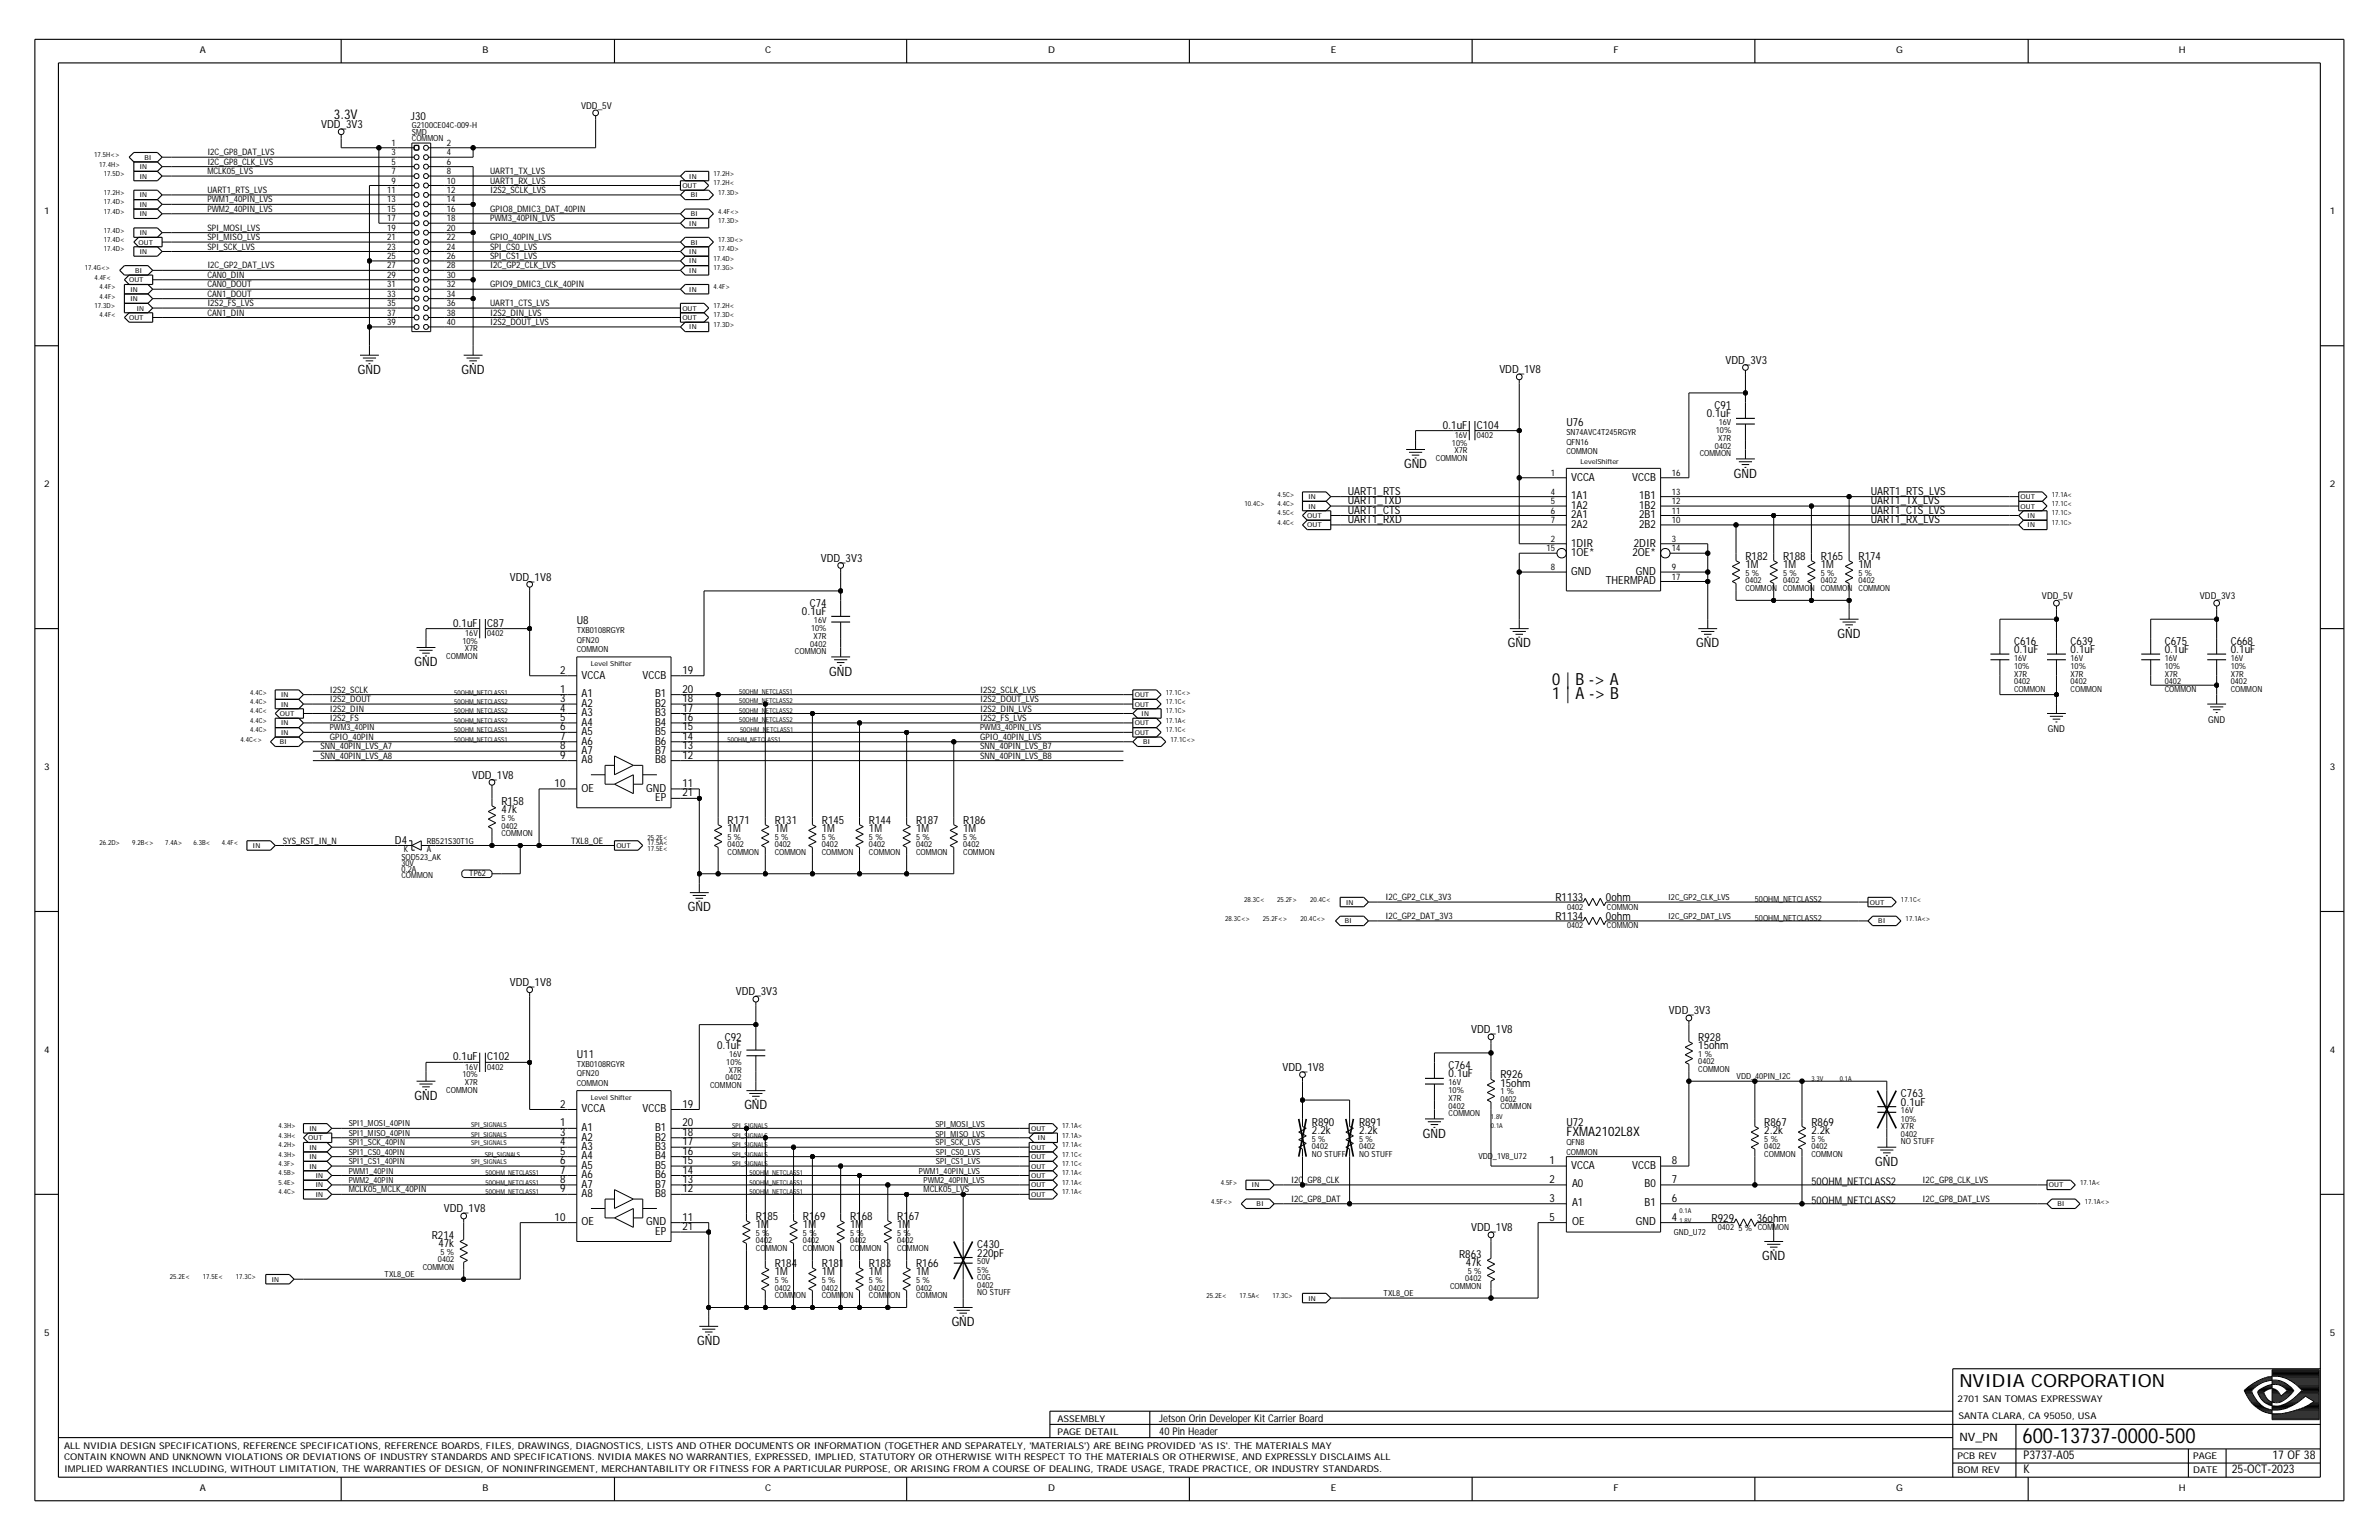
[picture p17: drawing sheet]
<svg xmlns="http://www.w3.org/2000/svg" width="432mm" height="279mm" viewBox="0 0 432 279" stroke-linecap="round" stroke-linejoin="round" font-family="sans-serif">
<defs><g id="words">
<text font-size="3.8" x="367.1" y="261.8">600-13737-0000-500</text>
<text font-size="3.3" x="355.6" y="251.6">NVIDIA CORPORATION</text>
<g font-size="3">
<text x="281.7" y="124.3">0 | B -&gt; A</text>
<text x="281.7" y="126.9">1 | A -&gt; B</text>
</g>
<g font-size="2.4">
<text x="60.6" y="21.7">3.3V</text>
<text x="284.3" y="206.1">FXMA2102L8X</text>
</g>
<g font-size="2.3">
<text x="65" y="67.9">GND</text>
<text x="83.8" y="67.9">GND</text>
<text x="254.8" y="85">GND</text>
<text x="314.7" y="86.7">GND</text>
<text x="273.7" y="117.5">GND</text>
<text x="307.9" y="117.5">GND</text>
<text x="333.5" y="115.8">GND</text>
<text x="75.2" y="120.9">GND</text>
<text x="150.5" y="122.6">GND</text>
<text x="124.8" y="165.4">GND</text>
<text x="75.2" y="199.6">GND</text>
<text x="135.1" y="201.3">GND</text>
<text x="258.3" y="206.4">GND</text>
<text x="340.4" y="211.6">GND</text>
<text x="319.8" y="228.7">GND</text>
<text x="126.5" y="244.1">GND</text>
<text x="172.7" y="240.6">GND</text>
</g>
<g font-size="2.2">
<text x="367.3" y="267.3">K</text>
<text x="367.3" y="264.8">P3737-A05</text>
<text x="405.1" y="267.3">25-OCT-2023</text>
<text x="412.5" y="264.8">17 OF 38</text>
</g>
<text font-size="2.1" x="355.6" y="261.5">NV_PN</text>
<g font-size="2">
<text x="58.3" y="23.2">VDD_3V3</text>
<text x="74.6" y="21.9">J30</text>
<text x="313.2" y="66">VDD_3V3</text>
<text x="272.1" y="67.7">VDD_1V8</text>
<text x="261.9" y="77.8">0.1uF</text>
<text x="268.1" y="77.8">C104</text>
<text x="284.3" y="77.3">U76</text>
<text x="309.8" y="75.7">0.1uF</text>
<text x="311.2" y="74.2">C91</text>
<text x="244.6" y="89.8">UART1_RTS</text>
<text x="285.2" y="87.2">VCCA</text>
<text x="296.2" y="87.2">VCCB</text>
<text x="339.6" y="89.8">UART1_RTS_LVS</text>
<text x="244.6" y="94.9">UART1_RXD</text>
<text x="244.6" y="93.2">UART1_CTS</text>
<text x="244.6" y="91.5">UART1_TXD</text>
<text x="285.2" y="92.3">1A2</text>
<text x="285.2" y="94">2A1</text>
<text x="285.2" y="90.6">1A1</text>
<text x="285.2" y="95.7">2A2</text>
<text x="297.5" y="90.6">1B1</text>
<text x="297.5" y="92.3">1B2</text>
<text x="297.5" y="94">2B1</text>
<text x="297.5" y="95.7">2B2</text>
<text x="339.6" y="91.5">UART1_TX_LVS</text>
<text x="339.6" y="94.9">UART1_RX_LVS</text>
<text x="339.6" y="93.2">UART1_CTS_LVS</text>
<text x="149" y="101.9">VDD_3V3</text>
<text x="285.2" y="99.2">1DIR</text>
<text x="285.2" y="100.9">1OE*</text>
<text x="296.3" y="100.9">2OE*</text>
<text x="296.5" y="99.2">2DIR</text>
<text x="316.8" y="101.6">R182</text>
<text x="323.6" y="101.6">R188</text>
<text x="330.5" y="101.6">R165</text>
<text x="337.3" y="101.6">R174</text>
<text x="92.5" y="105.3">VDD_1V8</text>
<text x="285.2" y="104.3">GND</text>
<text x="291.4" y="106">THERMPAD</text>
<text x="296.9" y="104.3">GND</text>
<text x="316.8" y="103.1">1M</text>
<text x="323.6" y="103.1">1M</text>
<text x="330.5" y="103.1">1M</text>
<text x="337.3" y="103.1">1M</text>
<text x="82.3" y="113.7">0.1uF</text>
<text x="88.4" y="113.7">C87</text>
<text x="104.7" y="113.2">U8</text>
<text x="145.6" y="111.7">0.1uF</text>
<text x="147" y="110.1">C74</text>
<text x="365.6" y="117">C616</text>
<text x="365.6" y="118.5">0.1uF</text>
<text x="375.8" y="117">C639</text>
<text x="375.8" y="118.5">0.1uF</text>
<text x="392.9" y="117">C675</text>
<text x="392.9" y="118.5">0.1uF</text>
<text x="404.9" y="117">C668</text>
<text x="404.9" y="118.5">0.1uF</text>
<text x="101.7" y="125.7">1</text>
<text x="101.7" y="122.3">2</text>
<text x="105.5" y="123.1">VCCA</text>
<text x="116.6" y="123.1">VCCB</text>
<text x="123.8" y="125.7">20</text>
<text x="123.8" y="122.3">19</text>
<text x="101.7" y="127.4">3</text>
<text x="101.7" y="129.1">4</text>
<text x="101.7" y="130.8">5</text>
<text x="105.5" y="126.5">A1</text>
<text x="105.5" y="128.3">A2</text>
<text x="105.5" y="130">A3</text>
<text x="105.5" y="131.7">A4</text>
<text x="118.9" y="128.3">B2</text>
<text x="118.9" y="130">B3</text>
<text x="118.9" y="126.5">B1</text>
<text x="118.9" y="131.7">B4</text>
<text x="123.8" y="127.4">18</text>
<text x="123.8" y="129.1">17</text>
<text x="123.8" y="130.8">16</text>
<text x="101.7" y="132.5">6</text>
<text x="101.7" y="134.2">7</text>
<text x="101.7" y="135.9">8</text>
<text x="101.7" y="137.7">9</text>
<text x="105.5" y="136.8">A7</text>
<text x="105.5" y="133.4">A5</text>
<text x="105.5" y="135.1">A6</text>
<text x="118.9" y="136.8">B7</text>
<text x="118.9" y="135.1">B6</text>
<text x="118.9" y="133.4">B5</text>
<text x="123.8" y="132.5">15</text>
<text x="123.8" y="134.2">14</text>
<text x="123.8" y="135.9">13</text>
<text x="123.8" y="137.7">12</text>
<text x="85.7" y="141.3">VDD_1V8</text>
<text x="100.7" y="142.8">10</text>
<text x="105.5" y="138.5">A8</text>
<text x="105.5" y="143.6">OE</text>
<text x="117.3" y="143.6">GND</text>
<text x="118.9" y="138.5">B8</text>
<text x="123.8" y="142.8">11</text>
<text x="91" y="147.6">47k</text>
<text x="91" y="146">R158</text>
<text x="118.9" y="145.4">EP</text>
<text x="123.8" y="144.5">21</text>
<text x="132.1" y="149.5">R171</text>
<text x="140.6" y="149.5">R131</text>
<text x="149.2" y="149.5">R145</text>
<text x="157.7" y="149.5">R144</text>
<text x="166.3" y="149.5">R187</text>
<text x="174.8" y="149.5">R186</text>
<text x="71.7" y="153.1">D4</text>
<text x="132.1" y="151">1M</text>
<text x="140.6" y="151">1M</text>
<text x="149.2" y="151">1M</text>
<text x="157.7" y="151">1M</text>
<text x="166.3" y="151">1M</text>
<text x="174.8" y="151">1M</text>
<text x="282.3" y="166.9">R1134</text>
<text x="282.3" y="163.5">R1133</text>
<text x="291.5" y="166.9">0ohm</text>
<text x="291.5" y="163.5">0ohm</text>
<text x="92.5" y="178.9">VDD_1V8</text>
<text x="133.6" y="180.6">VDD_3V3</text>
<text x="302.9" y="184">VDD_3V3</text>
<text x="104.7" y="191.9">U11</text>
<text x="130.2" y="190.3">0.1uF</text>
<text x="131.6" y="188.8">C92</text>
<text x="267" y="187.4">VDD_1V8</text>
<text x="308.3" y="190.3">15ohm</text>
<text x="308.3" y="188.8">R928</text>
<text x="82.3" y="192.4">0.1uF</text>
<text x="88.4" y="192.4">C102</text>
<text x="232.8" y="194.3">VDD_1V8</text>
<text x="262.9" y="195.5">0.1uF</text>
<text x="262.9" y="193.9">C764</text>
<text x="272.3" y="197.2">15ohm</text>
<text x="272.3" y="195.6">R926</text>
<text x="101.7" y="201">2</text>
<text x="105.5" y="201.8">VCCA</text>
<text x="116.6" y="201.8">VCCB</text>
<text x="123.8" y="201">19</text>
<text x="345" y="200.6">0.1uF</text>
<text x="345" y="199.1">C763</text>
<text x="101.7" y="204.4">1</text>
<text x="101.7" y="206.1">3</text>
<text x="101.7" y="207.8">4</text>
<text x="101.7" y="209.5">5</text>
<text x="105.5" y="205.2">A1</text>
<text x="105.5" y="206.9">A2</text>
<text x="105.5" y="208.6">A3</text>
<text x="118.9" y="206.9">B2</text>
<text x="118.9" y="208.6">B3</text>
<text x="118.9" y="205.2">B1</text>
<text x="123.8" y="204.4">20</text>
<text x="123.8" y="206.1">18</text>
<text x="123.8" y="207.8">17</text>
<text x="123.8" y="209.5">16</text>
<text x="238.1" y="205.7">2.2k</text>
<text x="238.1" y="204.2">R890</text>
<text x="246.7" y="204.2">R891</text>
<text x="246.7" y="205.7">2.2k</text>
<text x="284.3" y="204.4">U72</text>
<text x="320.2" y="204.2">R867</text>
<text x="320.2" y="205.7">2.2k</text>
<text x="328.8" y="204.2">R869</text>
<text x="328.8" y="205.7">2.2k</text>
<text x="101.7" y="211.2">6</text>
<text x="101.7" y="212.9">7</text>
<text x="101.7" y="214.6">8</text>
<text x="105.5" y="215.5">A7</text>
<text x="105.5" y="210.4">A4</text>
<text x="105.5" y="212.1">A5</text>
<text x="105.5" y="213.8">A6</text>
<text x="118.9" y="210.4">B4</text>
<text x="118.9" y="215.5">B7</text>
<text x="118.9" y="213.8">B6</text>
<text x="118.9" y="212.1">B5</text>
<text x="123.8" y="212.9">14</text>
<text x="123.8" y="214.6">13</text>
<text x="123.8" y="211.2">15</text>
<text x="281.3" y="214.6">2</text>
<text x="281.3" y="211.2">1</text>
<text x="285.2" y="212.1">VCCA</text>
<text x="285.3" y="215.3">A0</text>
<text x="296.2" y="212.1">VCCB</text>
<text x="298.5" y="215.3">B0</text>
<text x="303.5" y="214.6">7</text>
<text x="303.5" y="211.2">8</text>
<text x="80.6" y="219.9">VDD_1V8</text>
<text x="100.7" y="221.5">10</text>
<text x="101.7" y="216.3">9</text>
<text x="105.5" y="217.2">A8</text>
<text x="118.9" y="217.2">B8</text>
<text x="123.8" y="216.3">12</text>
<text x="123.8" y="221.5">11</text>
<text x="137.2" y="221.3">R185</text>
<text x="145.7" y="221.3">R169</text>
<text x="154.3" y="221.3">R168</text>
<text x="162.9" y="221.3">R167</text>
<text x="281.3" y="218.1">3</text>
<text x="281.3" y="221.5">5</text>
<text x="285.3" y="218.7">A1</text>
<text x="298.5" y="218.7">B1</text>
<text x="303.5" y="218.1">6</text>
<text x="303.5" y="221.5">4</text>
<text x="310.7" y="221.6">R929</text>
<text x="318.9" y="221.6">36ohm</text>
<text x="78.4" y="224.7">R214</text>
<text x="79.6" y="226.3">47k</text>
<text x="105.5" y="222.3">OE</text>
<text x="117.3" y="222.3">GND</text>
<text x="118.9" y="224">EP</text>
<text x="123.8" y="223.2">21</text>
<text x="137.2" y="222.8">1M</text>
<text x="145.7" y="222.8">1M</text>
<text x="154.3" y="222.8">1M</text>
<text x="162.9" y="222.8">1M</text>
<text x="177.4" y="228">220pF</text>
<text x="177.4" y="226.4">C430</text>
<text x="267" y="223.4">VDD_1V8</text>
<text x="285.3" y="222.2">OE</text>
<text x="296.9" y="222.2">GND</text>
<text x="140.6" y="229.9">R184</text>
<text x="140.6" y="231.4">1M</text>
<text x="149.2" y="229.9">R181</text>
<text x="149.2" y="231.4">1M</text>
<text x="157.7" y="229.9">R183</text>
<text x="157.7" y="231.4">1M</text>
<text x="166.3" y="229.9">R166</text>
<text x="166.3" y="231.4">1M</text>
<text x="264.8" y="228.2">R863</text>
<text x="266" y="229.7">47k</text>
</g>
<g font-size="1.9">
<text x="328.8" y="215">50OHM_NETCLASS2</text>
<text x="328.8" y="218.4">50OHM_NETCLASS2</text>
<text x="210.4" y="257.9">Jetson Orin Developer Kit Carrier Board</text>
<text x="210.4" y="260.3">40 Pin Header</text>
</g>
<g font-size="1.7">
<text x="36.3" y="9.7">A</text>
<text x="87.6" y="9.7">B</text>
<text x="138.9" y="9.7">C</text>
<text x="190.2" y="9.7">D</text>
<text x="241.5" y="9.7">E</text>
<text x="292.9" y="9.7">F</text>
<text x="344.2" y="9.7">G</text>
<text x="395.5" y="9.7">H</text>
<text x="105.5" y="19.8">VDD_5V</text>
<text x="8" y="38.8">1</text>
<text x="422.9" y="38.8">1</text>
<text x="8" y="88.4">2</text>
<text x="422.9" y="88.4">2</text>
<text x="370.6" y="108.7">VDD_5V</text>
<text x="399.3" y="108.7">VDD_3V3</text>
<text x="400.8" y="131.2">GND</text>
<text x="371.7" y="132.9">GND</text>
<text x="8" y="139.7">3</text>
<text x="422.9" y="139.7">3</text>
<text x="8" y="191">4</text>
<text x="422.9" y="191">4</text>
<text x="8" y="242.3">5</text>
<text x="422.9" y="242.3">5</text>
<text x="191.9" y="257.9">ASSEMBLY</text>
<text x="355.3" y="254.3">2701 SAN TOMAS EXPRESSWAY</text>
<text x="355.5" y="257.4">SANTA CLARA, CA 95050, USA</text>
<text x="11.6" y="262.9">ALL NVIDIA DESIGN SPECIFICATIONS, REFERENCE SPECIFICATIONS, REFERENCE BOARDS, FILES, DRAWINGS, DIAGNOSTICS, LISTS AND OTHER DOCUMENTS OR INFORMATION (TOGETHER AND SEPARATELY, 'MATERIALS') ARE BEING PROVIDED 'AS IS'. THE MATERIALS MAY</text>
<text x="191.9" y="260.3">PAGE DETAIL</text>
<text x="11.6" y="264.9">CONTAIN KNOWN AND UNKNOWN VIOLATIONS OR DEVIATIONS OF INDUSTRY STANDARDS AND SPECIFICATIONS. NVIDIA MAKES NO WARRANTIES, EXPRESSED, IMPLIED, STATUTORY OR OTHERWISE WITH RESPECT TO THE MATERIALS OR OTHERWISE, AND EXPRESSLY DISCLAIMS ALL</text>
<text x="11.6" y="267.2">IMPLIED WARRANTIES INCLUDING, WITHOUT LIMITATION, THE WARRANTIES OF DESIGN, OF NONINFRINGEMENT, MERCHANTABILITY OR FITNESS FOR A PARTICULAR PURPOSE, OR ARISING FROM A COURSE OF DEALING, TRADE USAGE, TRADE PRACTICE, OR INDUSTRY STANDARDS.</text>
<text x="355.3" y="267.3">BOM REV</text>
<text x="355.3" y="264.8">PCB REV</text>
<text x="398.1" y="264.8">PAGE</text>
<text x="398.1" y="267.3">DATE</text>
<text x="36.3" y="270.6">A</text>
<text x="87.6" y="270.6">B</text>
<text x="138.9" y="270.6">C</text>
<text x="190.2" y="270.6">D</text>
<text x="241.5" y="270.6">E</text>
<text x="292.9" y="270.6">F</text>
<text x="344.2" y="270.6">G</text>
<text x="395.5" y="270.6">H</text>
</g>
<g font-size="1.6">
<text x="37.6" y="29.9">I2C_GP8_CLK_LVS</text>
<text x="37.6" y="28.2">I2C_GP8_DAT_LVS</text>
<text x="71.1" y="26.5">1</text>
<text x="71.1" y="28.2">3</text>
<text x="71.1" y="29.9">5</text>
<text x="81.1" y="26.5">2</text>
<text x="81.1" y="28.2">4</text>
<text x="81.1" y="29.9">6</text>
<text x="37.6" y="35">UART1_RTS_LVS</text>
<text x="37.6" y="31.6">MCLK05_LVS</text>
<text x="70.3" y="35">11</text>
<text x="71.1" y="31.6">7</text>
<text x="71.1" y="33.3">9</text>
<text x="81.1" y="31.6">8</text>
<text x="81.1" y="33.3">10</text>
<text x="81.1" y="35">12</text>
<text x="89" y="33.3">UART1_RX_LVS</text>
<text x="89" y="35">I2S2_SCLK_LVS</text>
<text x="89" y="31.6">UART1_TX_LVS</text>
<text x="37.6" y="41.9">SPI_MOSI_LVS</text>
<text x="37.6" y="38.4">PWM2_40PIN_LVS</text>
<text x="37.6" y="36.7">PWM1_40PIN_LVS</text>
<text x="70.3" y="36.7">13</text>
<text x="70.3" y="38.4">15</text>
<text x="70.3" y="40.2">17</text>
<text x="70.3" y="41.9">19</text>
<text x="81.1" y="36.7">14</text>
<text x="81.1" y="38.4">16</text>
<text x="81.1" y="40.2">18</text>
<text x="81.1" y="41.9">20</text>
<text x="89" y="40.2">PWM3_40PIN_LVS</text>
<text x="89" y="38.4">GPIO8_DMIC3_DAT_40PIN</text>
<text x="37.6" y="43.6">SPI_MISO_LVS</text>
<text x="37.6" y="45.3">SPI_SCK_LVS</text>
<text x="70.3" y="43.6">21</text>
<text x="70.3" y="45.3">23</text>
<text x="70.3" y="47">25</text>
<text x="81.1" y="43.6">22</text>
<text x="81.1" y="45.3">24</text>
<text x="81.1" y="47">26</text>
<text x="89" y="47">SPI_CS1_LVS</text>
<text x="89" y="45.3">SPI_CS0_LVS</text>
<text x="89" y="43.6">GPIO_40PIN_LVS</text>
<text x="37.6" y="53.8">CAN1_DOUT</text>
<text x="37.6" y="52.1">CAN0_DOUT</text>
<text x="37.6" y="50.4">CAN0_DIN</text>
<text x="37.6" y="48.7">I2C_GP2_DAT_LVS</text>
<text x="70.3" y="48.7">27</text>
<text x="70.3" y="50.4">29</text>
<text x="70.3" y="52.1">31</text>
<text x="70.3" y="53.8">33</text>
<text x="81.1" y="48.7">28</text>
<text x="81.1" y="50.4">30</text>
<text x="81.1" y="52.1">32</text>
<text x="81.1" y="53.8">34</text>
<text x="89" y="52.1">GPIO9_DMIC3_CLK_40PIN</text>
<text x="89" y="48.7">I2C_GP2_CLK_LVS</text>
<text x="37.6" y="55.5">I2S2_FS_LVS</text>
<text x="37.6" y="57.3">CAN1_DIN</text>
<text x="70.3" y="55.5">35</text>
<text x="70.3" y="57.3">37</text>
<text x="70.3" y="59">39</text>
<text x="81.1" y="55.5">36</text>
<text x="81.1" y="57.3">38</text>
<text x="81.1" y="59">40</text>
<text x="89" y="57.3">I2S2_DIN_LVS</text>
<text x="89" y="59">I2S2_DOUT_LVS</text>
<text x="89" y="55.5">UART1_CTS_LVS</text>
<text x="281.5" y="89.8">4</text>
<text x="281.5" y="86.3">1</text>
<text x="303.5" y="89.8">13</text>
<text x="303.5" y="86.3">16</text>
<text x="281.5" y="91.5">5</text>
<text x="281.5" y="93.2">6</text>
<text x="281.5" y="94.9">7</text>
<text x="303.5" y="91.5">12</text>
<text x="303.5" y="93.2">11</text>
<text x="303.5" y="94.9">10</text>
<text x="280.7" y="100">15</text>
<text x="281.5" y="98.3">2</text>
<text x="303.5" y="98.3">3</text>
<text x="303.5" y="100">14</text>
<text x="281.5" y="103.4">8</text>
<text x="303.5" y="103.4">9</text>
<text x="303.5" y="105.2">17</text>
<text x="59.9" y="125.7">I2S2_SCLK</text>
<text x="177.9" y="125.7">I2S2_SCLK_LVS</text>
<text x="59.9" y="127.4">I2S2_DOUT</text>
<text x="59.9" y="129.1">I2S2_DIN</text>
<text x="59.9" y="130.8">I2S2_FS</text>
<text x="177.9" y="130.8">I2S2_FS_LVS</text>
<text x="177.9" y="127.4">I2S2_DOUT_LVS</text>
<text x="177.9" y="129.1">I2S2_DIN_LVS</text>
<text x="58.2" y="137.7">SNN_40PIN_LVS_A8</text>
<text x="58.2" y="135.9">SNN_40PIN_LVS_A7</text>
<text x="59.9" y="134.2">GPIO_40PIN</text>
<text x="177.9" y="134.2">GPIO_40PIN_LVS</text>
<text x="177.9" y="135.9">SNN_40PIN_LVS_B7</text>
<text x="177.9" y="137.7">SNN_40PIN_LVS_B8</text>
<text x="51.3" y="153.1">SYS_RST_IN_N</text>
<text x="103.7" y="153.1">TXL8_OE</text>
<text x="251.5" y="166.7">I2C_GP2_DAT_3V3</text>
<text x="251.5" y="163.3">I2C_GP2_CLK_3V3</text>
<text x="234.4" y="214.6">I2C_GP8_CLK</text>
<text x="349" y="214.6">I2C_GP8_CLK_LVS</text>
<text x="63.3" y="216.3">MCLK05_MCLK_40PIN</text>
<text x="167.6" y="216.3">MCLK05_LVS</text>
<text x="234.4" y="218.1">I2C_GP8_DAT</text>
<text x="349" y="218.1">I2C_GP8_DAT_LVS</text>
</g>
<g font-size="1.5">
<text x="74.8" y="23.2">G2100CE04C-009-H</text>
<text x="74.8" y="25.6">COMMON</text>
<text x="74.8" y="24.4">SMD</text>
<text x="312" y="77.1">16V</text>
<text x="260.6" y="83.6">COMMON</text>
<text x="263.5" y="80.9">10%</text>
<text x="264" y="82.2">X7R</text>
<text x="264.1" y="79.5">16V</text>
<text x="268.1" y="79.5">0402</text>
<text x="284.3" y="79">SN74AVC4T245RGYR</text>
<text x="284.3" y="82.4">COMMON</text>
<text x="284.3" y="80.7">QFN16</text>
<text x="308.5" y="82.7">COMMON</text>
<text x="311.3" y="81.4">0402</text>
<text x="311.4" y="78.6">10%</text>
<text x="311.9" y="80">X7R</text>
<text x="316.8" y="105.8">0402</text>
<text x="316.8" y="104.5">5 %</text>
<text x="316.8" y="107.2">COMMON</text>
<text x="323.6" y="107.2">COMMON</text>
<text x="323.6" y="105.8">0402</text>
<text x="323.6" y="104.5">5 %</text>
<text x="330.5" y="104.5">5 %</text>
<text x="330.5" y="105.8">0402</text>
<text x="330.5" y="107.2">COMMON</text>
<text x="337.3" y="104.5">5 %</text>
<text x="337.3" y="105.8">0402</text>
<text x="337.3" y="107.2">COMMON</text>
<text x="147.7" y="113">16V</text>
<text x="81" y="119.5">COMMON</text>
<text x="83.9" y="116.8">10%</text>
<text x="84.4" y="118.2">X7R</text>
<text x="84.4" y="115.4">16V</text>
<text x="88.4" y="115.4">0402</text>
<text x="104.7" y="114.9">TXB0108RGYR</text>
<text x="104.7" y="118.3">COMMON</text>
<text x="104.7" y="116.6">QFN20</text>
<text x="144.3" y="118.7">COMMON</text>
<text x="147.1" y="117.3">0402</text>
<text x="147.2" y="114.6">10%</text>
<text x="147.7" y="115.9">X7R</text>
<text x="365.6" y="119.9">16V</text>
<text x="375.8" y="119.9">16V</text>
<text x="392.9" y="119.9">16V</text>
<text x="404.9" y="119.9">16V</text>
<text x="365.6" y="124.1">0402</text>
<text x="365.6" y="121.4">10%</text>
<text x="365.6" y="122.8">X7R</text>
<text x="365.6" y="125.5">COMMON</text>
<text x="375.8" y="124.1">0402</text>
<text x="375.8" y="121.4">10%</text>
<text x="375.8" y="122.8">X7R</text>
<text x="375.8" y="125.5">COMMON</text>
<text x="392.9" y="121.4">10%</text>
<text x="392.9" y="122.8">X7R</text>
<text x="392.9" y="124.1">0402</text>
<text x="392.9" y="125.5">COMMON</text>
<text x="404.9" y="125.5">COMMON</text>
<text x="404.9" y="122.8">X7R</text>
<text x="404.9" y="121.4">10%</text>
<text x="404.9" y="124.1">0402</text>
<text x="59.9" y="132.5">PWM3_40PIN</text>
<text x="177.9" y="132.5">PWM3_40PIN_LVS</text>
<text x="91" y="148.9">5 %</text>
<text x="72.9" y="156">SOD523_AK</text>
<text x="73.3" y="154.6">K</text>
<text x="77.5" y="153.1">RB521S30T1G</text>
<text x="77.5" y="154.6">A</text>
<text x="91" y="150.3">0402</text>
<text x="91" y="151.7">COMMON</text>
<text x="132.1" y="155.1">COMMON</text>
<text x="132.1" y="153.7">0402</text>
<text x="132.1" y="152.4">5 %</text>
<text x="140.6" y="155.1">COMMON</text>
<text x="140.6" y="153.7">0402</text>
<text x="140.6" y="152.4">5 %</text>
<text x="149.2" y="155.1">COMMON</text>
<text x="149.2" y="153.7">0402</text>
<text x="149.2" y="152.4">5 %</text>
<text x="157.7" y="153.7">0402</text>
<text x="157.7" y="152.4">5 %</text>
<text x="157.7" y="155.1">COMMON</text>
<text x="166.3" y="153.7">0402</text>
<text x="166.3" y="155.1">COMMON</text>
<text x="166.3" y="152.4">5 %</text>
<text x="174.8" y="152.4">5 %</text>
<text x="174.8" y="155.1">COMMON</text>
<text x="174.8" y="153.7">0402</text>
<text x="72.9" y="157.2">30V</text>
<text x="72.9" y="159.4">COMMON</text>
<text x="72.9" y="158.2">0.2A</text>
<text x="85.2" y="159">TP62</text>
<text x="284.4" y="165">0402</text>
<text x="291.7" y="165">COMMON</text>
<text x="302.8" y="163.3">I2C_GP2_CLK_LVS</text>
<text x="302.8" y="166.7">I2C_GP2_DAT_LVS</text>
<text x="318.5" y="163.7">50OHM_NETCLASS2</text>
<text x="318.5" y="167.1">50OHM_NETCLASS2</text>
<text x="284.4" y="168.4">0402</text>
<text x="291.7" y="168.4">COMMON</text>
<text x="132.3" y="191.7">16V</text>
<text x="308.3" y="191.7">1 %</text>
<text x="83.9" y="195.5">10%</text>
<text x="84.4" y="196.8">X7R</text>
<text x="84.4" y="194.1">16V</text>
<text x="88.4" y="194.1">0402</text>
<text x="104.7" y="193.6">TXB0108RGYR</text>
<text x="104.7" y="195.3">QFN20</text>
<text x="104.7" y="197">COMMON</text>
<text x="128.9" y="197.4">COMMON</text>
<text x="131.7" y="196">0402</text>
<text x="131.8" y="193.3">10%</text>
<text x="132.3" y="194.6">X7R</text>
<text x="262.9" y="196.8">16V</text>
<text x="308.3" y="193.1">0402</text>
<text x="308.3" y="194.5">COMMON</text>
<text x="315.2" y="195.8">VDD_40PIN_I2C</text>
<text x="81" y="198.2">COMMON</text>
<text x="262.9" y="201.1">0402</text>
<text x="262.9" y="198.4">10%</text>
<text x="262.9" y="202.5">COMMON</text>
<text x="262.9" y="199.8">X7R</text>
<text x="272.3" y="199.9">0402</text>
<text x="272.3" y="198.6">1 %</text>
<text x="272.3" y="201.3">COMMON</text>
<text x="345" y="203.5">10%</text>
<text x="345" y="202">16V</text>
<text x="63.3" y="206.1">SPI1_MISO_40PIN</text>
<text x="63.3" y="207.8">SPI1_SCK_40PIN</text>
<text x="63.3" y="209.5">SPI1_CS0_40PIN</text>
<text x="63.3" y="204.4">SPI1_MOSI_40PIN</text>
<text x="169.8" y="206.3">SPI_MISO_LVS</text>
<text x="169.8" y="204.5">SPI_MOSI_LVS</text>
<text x="169.8" y="207.8">SPI_SCK_LVS</text>
<text x="169.9" y="209.5">SPI_CS0_LVS</text>
<text x="238.1" y="207.1">5 %</text>
<text x="238.1" y="209.8">NO STUFF</text>
<text x="238.1" y="208.5">0402</text>
<text x="246.7" y="208.5">0402</text>
<text x="246.7" y="207.1">5 %</text>
<text x="246.7" y="209.8">NO STUFF</text>
<text x="284.3" y="209.5">COMMON</text>
<text x="284.3" y="207.8">QFN8</text>
<text x="320.2" y="209.8">COMMON</text>
<text x="320.2" y="208.5">0402</text>
<text x="320.2" y="207.1">5 %</text>
<text x="328.8" y="209.8">COMMON</text>
<text x="328.8" y="208.5">0402</text>
<text x="328.8" y="207.1">5 %</text>
<text x="345" y="204.9">X7R</text>
<text x="345" y="206.3">0402</text>
<text x="345" y="207.6">NO STUFF</text>
<text x="63.3" y="212.9">PWM1_40PIN</text>
<text x="63.3" y="211.2">SPI1_CS1_40PIN</text>
<text x="63.3" y="214.6">PWM2_40PIN</text>
<text x="166.8" y="212.9">PWM1_40PIN_LVS</text>
<text x="167.6" y="214.6">PWM2_40PIN_LVS</text>
<text x="169.9" y="211.2">SPI_CS1_LVS</text>
<text x="268.3" y="210.4">VDD_1V8_U72</text>
<text x="80" y="227.6">5 %</text>
<text x="137.2" y="224.2">5 %</text>
<text x="137.2" y="225.6">0402</text>
<text x="137.2" y="227">COMMON</text>
<text x="145.7" y="227">COMMON</text>
<text x="145.7" y="225.6">0402</text>
<text x="145.7" y="224.2">5 %</text>
<text x="154.3" y="224.2">5 %</text>
<text x="154.3" y="225.6">0402</text>
<text x="154.3" y="227">COMMON</text>
<text x="162.9" y="224.2">5 %</text>
<text x="162.9" y="225.6">0402</text>
<text x="162.9" y="227">COMMON</text>
<text x="303.8" y="224">GND_U72</text>
<text x="311.8" y="223.2">0402</text>
<text x="315.6" y="223.4">5 % COMMON</text>
<text x="69.8" y="231.7">TXL8_OE</text>
<text x="76.7" y="230.4">COMMON</text>
<text x="79.5" y="229">0402</text>
<text x="140.6" y="232.8">5 %</text>
<text x="149.2" y="232.8">5 %</text>
<text x="157.7" y="232.8">5 %</text>
<text x="166.3" y="232.8">5 %</text>
<text x="177.4" y="232.3">C0G</text>
<text x="177.4" y="233.6">0402</text>
<text x="177.4" y="230.9">5%</text>
<text x="177.4" y="229.3">50V</text>
<text x="263.2" y="233.8">COMMON</text>
<text x="265.9" y="232.4">0402</text>
<text x="266.4" y="231.1">5 %</text>
<text x="140.6" y="234.1">0402</text>
<text x="140.6" y="235.5">COMMON</text>
<text x="149.2" y="234.1">0402</text>
<text x="149.2" y="235.5">COMMON</text>
<text x="157.7" y="234.1">0402</text>
<text x="157.7" y="235.5">COMMON</text>
<text x="166.3" y="235.5">COMMON</text>
<text x="166.3" y="234.1">0402</text>
<text x="177.4" y="235">NO STUFF</text>
<text x="251.1" y="235.2">TXL8_OE</text>
</g>
<g font-size="1.3">
<text x="17.1" y="28.5">17.5H&lt;&gt;</text>
<text x="18" y="30.2">17.4H&gt;</text>
<text x="18.9" y="35.4">17.2H&gt;</text>
<text x="18.9" y="31.9">17.5D&gt;</text>
<text x="129.5" y="31.9">17.2H&gt;</text>
<text x="129.5" y="33.7">17.2H&lt;</text>
<text x="130.3" y="35.4">17.3D&gt;</text>
<text x="18.9" y="38.8">17.4D&gt;</text>
<text x="18.9" y="37.1">17.4D&gt;</text>
<text x="130.3" y="38.8">4.4F&lt;&gt;</text>
<text x="130.3" y="40.5">17.3D&gt;</text>
<text x="18.9" y="45.6">17.4D&gt;</text>
<text x="18.9" y="43.9">17.4D&lt;</text>
<text x="18.9" y="42.2">17.4D&gt;</text>
<text x="129.5" y="47.3">17.4D&gt;</text>
<text x="130.3" y="43.9">17.3D&lt;&gt;</text>
<text x="130.3" y="45.6">17.4D&gt;</text>
<text x="15.4" y="49">17.4G&lt;&gt;</text>
<text x="17.2" y="50.8">4.4F&lt;</text>
<text x="18" y="52.5">4.4F&gt;</text>
<text x="129.5" y="52.5">4.4F&gt;</text>
<text x="129.5" y="49">17.3G&gt;</text>
<text x="17.1" y="55.9">17.3D&gt;</text>
<text x="18" y="57.6">4.4F&lt;</text>
<text x="18" y="54.2">4.4F&gt;</text>
<text x="129.5" y="59.3">17.3D&gt;</text>
<text x="129.5" y="55.9">17.2H&lt;</text>
<text x="129.5" y="57.6">17.3D&lt;</text>
<text x="225.9" y="91.8">10.4C&gt;</text>
<text x="231.9" y="90.1">4.5C&gt;</text>
<text x="231.9" y="95.2">4.4C&lt;</text>
<text x="231.9" y="93.5">4.5C&lt;</text>
<text x="231.9" y="91.8">4.4C&gt;</text>
<text x="372.4" y="90.1">17.1A&lt;</text>
<text x="372.4" y="91.8">17.1C&lt;</text>
<text x="372.4" y="95.2">17.1C&gt;</text>
<text x="372.4" y="93.5">17.1C&gt;</text>
<text x="45.4" y="126">4.4C&gt;</text>
<text x="45.4" y="127.7">4.4C&gt;</text>
<text x="45.4" y="129.4">4.4C&lt;</text>
<text x="45.4" y="131.2">4.4C&gt;</text>
<text x="211.6" y="129.4">17.1C&gt;</text>
<text x="211.6" y="127.7">17.1C&lt;</text>
<text x="211.6" y="126">17.1C&lt;&gt;</text>
<text x="211.6" y="131.2">17.1A&lt;</text>
<text x="43.7" y="134.6">4.4C&lt;&gt;</text>
<text x="45.4" y="132.9">4.4C&gt;</text>
<text x="211.6" y="132.9">17.1C&lt;</text>
<text x="212.5" y="134.6">17.1C&lt;&gt;</text>
<text x="18" y="153.4">26.2D&gt;</text>
<text x="24" y="153.4">9.2B&lt;&gt;</text>
<text x="30" y="153.4">7.4A&gt;</text>
<text x="35.1" y="153.4">6.3B&lt;</text>
<text x="40.3" y="153.4">4.4F&lt;</text>
<text x="117.5" y="153.4">17.5A&lt;</text>
<text x="117.5" y="154.4">17.5E&lt;</text>
<text x="117.5" y="152.4">25.2E&lt;</text>
<text x="222.4" y="167.1">28.3C&lt;&gt;</text>
<text x="225.8" y="163.7">28.3C&lt;</text>
<text x="229.2" y="167.1">25.2F&lt;&gt;</text>
<text x="231.8" y="163.7">25.2F&gt;</text>
<text x="236.1" y="167.1">20.4C&lt;&gt;</text>
<text x="237.8" y="163.7">20.4C&lt;</text>
<text x="345" y="163.7">17.1C&lt;</text>
<text x="345.9" y="167.1">17.1A&lt;&gt;</text>
<text x="50.5" y="206.4">4.3H&lt;</text>
<text x="50.5" y="208.1">4.2H&gt;</text>
<text x="50.5" y="209.8">4.3H&gt;</text>
<text x="50.5" y="204.7">4.3H&gt;</text>
<text x="192.8" y="208.1">17.1A&lt;</text>
<text x="192.8" y="209.8">17.1C&lt;</text>
<text x="192.8" y="206.4">17.1A&gt;</text>
<text x="192.8" y="204.7">17.1A&lt;</text>
<text x="50.5" y="213.3">4.5B&gt;</text>
<text x="50.5" y="211.6">4.3F&gt;</text>
<text x="50.5" y="215">5.4E&gt;</text>
<text x="192.8" y="215">17.1A&lt;</text>
<text x="192.8" y="213.3">17.1A&lt;</text>
<text x="192.8" y="211.6">17.1C&lt;</text>
<text x="221.6" y="215">4.5F&gt;</text>
<text x="377.5" y="215">17.1A&lt;</text>
<text x="50.5" y="216.7">4.4C&gt;</text>
<text x="192.8" y="216.7">17.1A&lt;</text>
<text x="219.8" y="218.4">4.5F&lt;&gt;</text>
<text x="378.4" y="218.4">17.1A&lt;&gt;</text>
<text x="30.8" y="232.1">25.2E&lt;</text>
<text x="36.8" y="232.1">17.5E&lt;</text>
<text x="42.8" y="232.1">17.3C&gt;</text>
<text x="219" y="235.5">25.2E&lt;</text>
<text x="225" y="235.5">17.5A&lt;</text>
<text x="231" y="235.5">17.3C&gt;</text>
</g>
<g font-size="1.2">
<text x="26.2" y="29">BI</text>
<text x="25.3" y="32.4">IN</text>
<text x="25.3" y="35.8">IN</text>
<text x="25.3" y="30.7">IN</text>
<text x="123.8" y="34.1">OUT</text>
<text x="125" y="32.4">IN</text>
<text x="125.4" y="35.8">BI</text>
<text x="25.3" y="37.5">IN</text>
<text x="25.3" y="39.2">IN</text>
<text x="125" y="40.9">IN</text>
<text x="125.4" y="39.2">BI</text>
<text x="25.1" y="44.4">OUT</text>
<text x="25.3" y="46.1">IN</text>
<text x="25.3" y="42.7">IN</text>
<text x="125" y="47.8">IN</text>
<text x="125" y="46.1">IN</text>
<text x="125.4" y="44.4">BI</text>
<text x="23.4" y="51.2">OUT</text>
<text x="23.6" y="52.9">IN</text>
<text x="24.5" y="49.5">BI</text>
<text x="125" y="52.9">IN</text>
<text x="125" y="49.5">IN</text>
<text x="23.4" y="58">OUT</text>
<text x="23.6" y="54.6">IN</text>
<text x="24.8" y="56.3">IN</text>
<text x="123.8" y="56.3">OUT</text>
<text x="123.8" y="58">OUT</text>
<text x="125" y="59.8">IN</text>
<text x="286.9" y="84.1">LevelShifter</text>
<text x="237.3" y="95.7">OUT</text>
<text x="237.3" y="94">OUT</text>
<text x="237.4" y="92.3">IN</text>
<text x="237.4" y="90.5">IN</text>
<text x="366.8" y="92.3">OUT</text>
<text x="366.8" y="90.5">OUT</text>
<text x="368" y="94">IN</text>
<text x="368" y="95.7">IN</text>
<text x="107.3" y="120.9">Level Shifter</text>
<text x="134.1" y="125.9">50OHM_NETCLASS1</text>
<text x="50.8" y="129.9">OUT</text>
<text x="51" y="131.6">IN</text>
<text x="51" y="126.5">IN</text>
<text x="51" y="128.2">IN</text>
<text x="82.5" y="126">50OHM_NETCLASS1</text>
<text x="82.5" y="127.7">50OHM_NETCLASS2</text>
<text x="82.5" y="129.4">50OHM_NETCLASS2</text>
<text x="82.5" y="131.2">50OHM_NETCLASS2</text>
<text x="134.1" y="127.6">50OHM_NETCLASS2</text>
<text x="134.1" y="129.3">50OHM_NETCLASS2</text>
<text x="134.1" y="131">50OHM_NETCLASS2</text>
<text x="206" y="131.6">OUT</text>
<text x="206" y="126.5">OUT</text>
<text x="206" y="128.2">OUT</text>
<text x="207.2" y="129.9">IN</text>
<text x="50.8" y="135">BI</text>
<text x="51" y="133.3">IN</text>
<text x="82.5" y="132.9">50OHM_NETCLASS1</text>
<text x="82.5" y="134.6">50OHM_NETCLASS1</text>
<text x="132.1" y="134.6">50OHM_NETCLASS1</text>
<text x="134.3" y="132.9">50OHM_NETCLASS1</text>
<text x="206" y="133.3">OUT</text>
<text x="207.5" y="135">BI</text>
<text x="45.8" y="153.8">IN</text>
<text x="111.9" y="153.8">OUT</text>
<text x="244.1" y="167.5">BI</text>
<text x="244.3" y="164.1">IN</text>
<text x="339.4" y="164.1">OUT</text>
<text x="340.9" y="167.5">BI</text>
<text x="328.8" y="196.2">3.3V</text>
<text x="333.9" y="196.2">0.1A</text>
<text x="107.3" y="199.6">Level Shifter</text>
<text x="270.6" y="203">1.8V</text>
<text x="55.9" y="206.9">OUT</text>
<text x="56.1" y="208.6">IN</text>
<text x="56.1" y="205.2">IN</text>
<text x="85.5" y="204.5">SPI_SIGNALS</text>
<text x="85.5" y="206.3">SPI_SIGNALS</text>
<text x="85.5" y="207.8">SPI_SIGNALS</text>
<text x="88" y="209.8">SPI_SIGNALS</text>
<text x="132.9" y="206.4">SPI_SIGNALS</text>
<text x="132.9" y="204.7">SPI_SIGNALS</text>
<text x="132.9" y="209.8">SPI_SIGNALS</text>
<text x="132.9" y="208.1">SPI_SIGNALS</text>
<text x="187.1" y="208.6">OUT</text>
<text x="187.1" y="205.2">OUT</text>
<text x="188.3" y="206.9">IN</text>
<text x="270.6" y="204.7">0.1A</text>
<text x="56.1" y="210.3">IN</text>
<text x="56.1" y="212">IN</text>
<text x="57.3" y="215.4">IN</text>
<text x="57.3" y="213.7">IN</text>
<text x="85.5" y="211.2">SPI_SIGNALS</text>
<text x="88.1" y="215">50OHM_NETCLASS1</text>
<text x="88.1" y="213.3">50OHM_NETCLASS1</text>
<text x="132.9" y="211.6">SPI_SIGNALS</text>
<text x="136" y="215">50OHM_NETCLASS1</text>
<text x="136" y="213.3">50OHM_NETCLASS1</text>
<text x="187.1" y="212">OUT</text>
<text x="187.1" y="210.3">OUT</text>
<text x="187.1" y="215.4">OUT</text>
<text x="187.1" y="213.7">OUT</text>
<text x="227.2" y="215.4">IN</text>
<text x="371.9" y="215.4">OUT</text>
<text x="57.3" y="217.1">IN</text>
<text x="88.1" y="216.7">50OHM_NETCLASS1</text>
<text x="136" y="216.7">50OHM_NETCLASS1</text>
<text x="187.1" y="217.1">OUT</text>
<text x="228.1" y="218.8">BI</text>
<text x="304.8" y="221.8">1.8V</text>
<text x="304.8" y="220.1">0.1A</text>
<text x="373.4" y="218.8">BI</text>
<text x="49.3" y="232.5">IN</text>
<text x="237.4" y="236">IN</text>
</g>
</g></defs>
<g fill="none" stroke="#000" stroke-width=".18">
<path d="M29.4 28.5h1.7zM29.4 37.1h1.7zM29.4 38.8h1.7zM29.4 31.9h1.7zM29.4 35.4h1.7zM29.4 30.2h1.7zM31.1 37.1h41.1zM31.1 35.4h41.1zM31.1 28.5h41.1zM31.1 31.9h41.1zM31.1 30.2h41.1zM31.1 38.8h41.1z"/>
<path d="M61.9 26.8h6.9zM61.9 25.1v1.7zM61.9 24.4v.7zM67.1 33.7v13.6zM67.1 33.7h5.1zM68.8 26.8h3.4zM68.8 26.8v13.7zM72.2 37.1h3zM72.2 35.4h3zM72.2 38.8h3zM72.2 33.7h3zM72.2 31.9h3z"/>
<path d="M72.2 26.8h3zM72.2 28.5h3zM72.2 30.2h3zM74.8 26v34.2zM74.8 26h3.4zM75.2 27.2h.8zM75.2 26.4h.8zM75.2 26.4v.8zM76 26.4v.8zM77.8 38.8h2.9zM77.8 31.9h2.9zM77.8 30.2h2.9z"/>
<path d="M77.8 28.5h2.9zM77.8 35.4h2.9zM77.8 37.1h2.9zM77.8 33.7h2.9zM77.8 26.8h2.9zM78.2 26v34.2zM80.7 31.9h41.1zM80.7 26.8h5.2zM80.7 28.5h5.2zM80.7 30.2h5.2zM80.7 37.1h5.2zM80.7 35.4h41.1z"/>
<path d="M80.7 38.8h41.1zM80.7 33.7h41.1zM85.9 26.8h22.2zM85.9 26.8v1.7zM85.9 30.2v6.9zM85.9 37.1v5.1zM108.1 21.7v5.1zM108.1 21v.7zM121.8 33.7h1.7zM121.8 31.9h1.7zM121.8 38.8h1.7zM121.8 35.4h1.7z"/>
<path d="M27.7 49h1.7zM27.7 54.2h1.7zM27.7 57.6h1.7zM27.7 52.5h1.7zM27.7 50.8h1.7zM27.7 55.9h1.7zM29.4 55.9h42.8zM29.4 54.2h42.8zM29.4 49h42.8zM29.4 50.8h42.8zM29.4 52.5h42.8zM29.4 57.6h42.8z"/>
<path d="M29.4 45.6h1.7zM29.4 43.9h1.7zM29.4 42.2h1.7zM31.1 42.2h41.1zM31.1 43.9h41.1zM31.1 45.6h41.1zM67.1 47.3h5.1zM67.1 47.3v12zM67.1 59.3h5.1zM67.1 59.3v3.4zM68.8 40.5h3.4zM72.2 40.5h3z"/>
<path d="M72.2 43.9h3zM72.2 42.2h3zM72.2 45.6h3zM72.2 54.2h3zM72.2 52.5h3zM72.2 49h3zM72.2 50.8h3zM72.2 47.3h3zM72.2 55.9h3zM72.2 59.3h3zM72.2 57.6h3zM77.8 40.5h2.9z"/>
<path d="M77.8 45.6h2.9zM77.8 54.2h2.9zM77.8 47.3h2.9zM77.8 49h2.9zM77.8 50.8h2.9zM77.8 57.6h2.9zM77.8 55.9h2.9zM77.8 52.5h2.9zM77.8 42.2h2.9zM77.8 43.9h2.9zM77.8 59.3h2.9zM80.7 45.6h41.1z"/>
<path d="M80.7 47.3h41.1zM80.7 49h41.1zM80.7 52.5h41.1zM80.7 55.9h41.1zM80.7 59.3h41.1zM80.7 42.2h5.2zM80.7 50.8h5.2zM80.7 54.2h5.2zM80.7 43.9h41.1zM80.7 57.6h41.1zM80.7 40.5h41.1zM85.9 42.2v8.6z"/>
<path d="M85.9 50.8v3.4zM85.9 54.2v8.5zM121.8 55.9h1.7zM121.8 43.9h1.7zM121.8 52.5h1.7zM121.8 40.5h1.7zM121.8 49h1.7zM121.8 47.3h1.7zM121.8 45.6h1.7zM121.8 59.3h1.7zM121.8 57.6h1.7zM65.3 64.4h3.5z"/>
<path d="M65.9 65h2.4zM66.4 65.5h1.3zM66.9 66h.3zM67.1 62.7v1.7zM74.8 60.2h3.4zM84.2 64.4h3.4zM84.7 65h2.4zM85.2 65.5h1.4zM85.7 66h.3zM85.9 62.7v1.7zM256.9 78.1h6.9zM256.9 78.1v1.7z"/>
<path d="M256.9 79.8v1.8zM263.8 78.1h2.9zM266.7 76.4v3.5zM267.7 78.1h2.9zM267.7 76.4v3.5zM270.6 78.1h5.2zM275.8 78.1v8.6zM275.8 69.6v8.5zM275.8 68.9v.7zM306.5 71.3h10.3zM306.5 71.3v15.4zM316.8 79.8v1.8z"/>
<path d="M316.8 71.3v1.7zM316.8 67.9v3.4zM316.8 67.2v.7zM316.8 76.9v2.9zM316.8 73v2.9zM241.5 95.2h1.7zM241.5 93.5h1.7zM241.5 91.8h1.7zM241.5 90.1h1.7zM243.2 91.8h39.4zM243.2 90.1h39.4zM243.2 95.2h39.4z"/>
<path d="M243.2 93.5h39.4zM255.2 81.6h3.4zM255.7 82.1h2.4zM256.2 82.6h1.4zM256.8 83.1h.3zM275.8 86.7h6.8zM275.8 86.7v12zM275.8 98.7h6.8zM282.6 90.1h1.7zM282.6 86.7h1.7zM282.6 91.8h1.7zM282.6 93.5h1.7z"/>
<path d="M282.6 95.2h1.7zM282.6 98.7h1.7zM284.3 85v22.2zM284.3 85h17.1zM301.4 98.7h1.7zM301.4 86.7h1.7zM301.4 90.1h1.7zM301.4 91.8h1.7zM301.4 93.5h1.7zM301.4 95.2h1.7zM301.4 85v22.2zM303.1 98.7h6.9z"/>
<path d="M303.1 86.7h3.4zM303.1 90.1h32.5zM303.1 91.8h25.7zM303.1 93.5h18.8zM303.1 95.2h12zM310 98.7v1.7zM315.1 95.2h49.6zM315.1 95.2v5.2zM315.1 83.3h3.4zM315.6 83.8h2.4zM316.1 84.3h1.4zM316.6 84.8h.4z"/>
<path d="M316.8 81.6v1.7zM321.9 93.5h42.8zM321.9 93.5v6.9zM328.8 91.8h35.9zM328.8 91.8v8.6zM335.6 90.1h29.1zM335.6 90.1v10.3zM364.7 93.5h1.7zM364.7 95.2h1.7zM364.7 91.8h1.7zM364.7 90.1h1.7zM75.6 117.5h3.4z"/>
<path d="M76.1 118h2.4zM76.6 118.5h1.4zM77.1 119h.4zM77.3 114.1h6.9zM77.3 114.1v1.7zM77.3 115.8v1.7zM84.2 114.1h2.9zM87.1 112.3v3.5zM88.1 114.1h2.9zM88.1 112.3v3.5zM91 114.1h5.1zM96.1 107.2v6.9z"/>
<path d="M96.1 114.1v8.5zM96.1 106.5v.7zM104.7 119.2v27.4zM104.7 119.2h17.1zM121.8 119.2v27.4zM127.8 107.2h24.8zM127.8 107.2v15.4zM150.9 119.2h3.4zM151.4 119.7h2.4zM152.6 115.8v1.7zM152.6 103.8v3.4zM152.6 107.2v1.7z"/>
<path d="M152.6 103.1v.7zM152.6 112.9v2.9zM152.6 108.9v2.9zM152.6 117.5v1.7zM274 114.1h3.5zM274.6 114.6h2.3zM275.1 115.1h1.3zM275.6 115.6h.3zM275.8 103.8h6.8zM275.8 100.4v3.4zM275.8 103.8v8.5zM275.8 100.4h6.8z"/>
<path d="M275.8 112.3v1.8zM282.6 103.8h1.7zM284.3 107.2h17.1zM301.4 103.8h1.7zM301.4 105.5h1.7zM303.1 100.4h6.9zM303.1 103.8h6.9zM303.1 105.5h6.9zM308.3 114.1h3.4zM308.8 114.6h2.4zM309.3 115.1h1.3zM309.8 115.6h.3z"/>
<path d="M310 100.4v3.4zM310 103.8v1.7zM310 105.5v6.8zM310 112.3v1.8zM314.4 105.5l.7 .3zM314.4 105.5l1.4-.7zM314.4 104.1l1.4 .7zM314.4 102.8l1.4-.7zM314.4 104.1l1.4-.7zM314.4 102.8l1.4 .6zM315.1 108.9h6.8zM315.1 107.2v1.7z"/>
<path d="M315.1 105.8v1.4zM315.1 100.4v1.3zM315.1 101.7l.7 .4zM321.3 105.5l.6 .3zM321.3 105.5l1.3-.7zM321.3 104.1l1.3 .7zM321.3 102.8l1.3-.7zM321.3 104.1l1.3-.7zM321.3 102.8l1.3 .6zM321.9 108.9h6.9zM321.9 107.2v1.7zM321.9 105.8v1.4z"/>
<path d="M321.9 100.4v1.3zM321.9 101.7l.7 .4zM328.1 105.5l.7 .3zM328.1 105.5l1.4-.7zM328.1 104.1l1.4 .7zM328.1 102.8l1.4-.7zM328.1 104.1l1.4-.7zM328.1 102.8l1.4 .6zM328.8 108.9h6.8zM328.8 107.2v1.7zM328.8 105.8v1.4zM328.8 100.4v1.3z"/>
<path d="M328.8 101.7l.7 .4zM333.9 112.3h3.4zM334.4 112.9h2.4zM334.9 113.4h1.4zM334.9 105.5l.7 .3zM334.9 105.5l1.4-.7zM334.9 104.1l1.4 .7zM334.9 102.8l1.4-.7zM334.9 104.1l1.4-.7zM334.9 102.8l1.4 .6zM335.5 113.9h.3zM335.6 107.2v1.7z"/>
<path d="M335.6 108.9v1.7zM335.6 110.6v1.7zM335.6 105.8v1.4zM335.6 100.4v1.3zM335.6 101.7l.7 .4zM363 112.3h10.3zM363 112.3v3.5zM363 119.7v2.9zM363 115.8v2.9zM373.3 112.3v3.5zM373.3 110.6v1.7zM373.3 109.9v.7z"/>
<path d="M373.3 119.7v2.9zM373.3 115.8v2.9zM390.4 112.3h11.9zM390.4 112.3v3.5zM390.4 119.7v2.9zM390.4 115.8v2.9zM402.3 112.3v3.5zM402.3 110.6v1.7zM402.3 119.7v2.9zM402.3 115.8v2.9zM402.3 109.9v.7zM55.1 131.2h1.7z"/>
<path d="M55.1 126h1.7zM55.1 134.6h1.7zM55.1 132.9h1.7zM55.1 129.4h1.7zM55.1 127.7h1.7zM56.8 138h46.2zM56.8 136.3h46.2zM56.8 131.2h46.2zM56.8 134.6h46.2zM56.8 132.9h46.2zM56.8 129.4h46.2zM56.8 127.7h46.2z"/>
<path d="M56.8 126h46.2zM96.1 122.6h6.9zM103 126h1.7zM103 122.6h1.7zM103 129.4h1.7zM103 127.7h1.7zM103 132.9h1.7zM103 134.6h1.7zM103 138h1.7zM103 131.2h1.7zM103 136.3h1.7zM109.8 138.9h1.7z"/>
<path d="M109.8 138.9v3.4zM111.5 137.1v3.5zM111.5 137.1l3.5 1.8zM115 138.9h1.7zM116.7 138.9v3.4zM121.8 129.4h1.7zM121.8 131.2h1.7zM121.8 138h1.7zM121.8 136.3h1.7zM121.8 134.6h1.7zM121.8 132.9h1.7zM121.8 122.6h1.7z"/>
<path d="M121.8 127.7h1.7zM121.8 126h1.7zM123.5 122.6h4.3zM123.5 131.2h32.5zM123.5 132.9h41.1zM123.5 134.6h49.6zM123.5 129.4h24zM123.5 127.7h15.4zM123.5 126h6.8zM123.5 138h80.4zM123.5 136.3h80.4zM130.3 126h73.6z"/>
<path d="M130.3 126v22.3zM138.9 127.7h65zM138.9 127.7v20.6zM147.5 129.4h56.4zM147.5 129.4v18.9zM151.9 120.2h1.4zM152.4 120.7h.4zM156 131.2h47.9zM156 131.2v17.1zM164.6 132.9h39.3zM164.6 132.9v15.4zM173.1 134.6h30.8z"/>
<path d="M173.1 134.6v13.7zM203.9 131.2h1.7zM203.9 134.6h1.7zM203.9 132.9h1.7zM203.9 129.4h1.7zM203.9 126h1.7zM203.9 127.7h1.7zM363 126h10.3zM363 122.6v3.4zM371.5 129.4h3.5zM372.1 130h2.4zM372.6 130.5h1.3z"/>
<path d="M373.1 131h.3zM373.3 122.6v3.4zM373.3 126v1.7zM373.3 127.7v1.7zM390.4 124.3h11.9zM390.4 122.6v1.7zM400.6 127.7h3.4zM401.1 128.3h2.4zM401.7 128.8h1.3zM402.2 129.3h.3zM402.3 122.6v1.7zM402.3 124.3v1.7z"/>
<path d="M402.3 126v1.7zM49.9 153.4h1.8zM51.7 153.4h20.5zM72.2 153.4h2.6zM74.2 152.5h.6zM74.8 153.4l1.7 .9zM74.8 153.4l1.7-.9zM74.8 154.3h.5zM74.8 152.5v1.8zM76.5 153.4h2.5zM76.5 152.5v1.8zM79 153.4h10.3z"/>
<path d="M83.8 158.9l.4 .3zM83.8 158.2v.7zM83.8 158.2l.4-.4zM84.2 159.2h4.8zM84.2 157.8h4.8zM88.6 150l.7 .3zM88.6 150l1.4-.7zM88.6 148.6l1.4 .7zM88.6 147.2l1.4-.6zM88.6 148.6l1.4-.7zM88.6 147.2l1.4 .7zM89 159.2l.3-.3z"/>
<path d="M89 157.8l.3 .4zM89.3 143.1v1.7zM89.3 153.4h5.1zM89.3 151.7v1.7zM89.3 150.3v1.4zM89.3 144.8v1.4zM89.3 146.2l.7 .4zM89.3 142.4v.7zM89.3 158.5h1.7zM89.3 158.2v.7zM91 158.5h3.4zM94.4 153.4h3.4z"/>
<path d="M94.4 153.4v5.1zM97.8 153.4h12zM97.8 143.1v10.3zM97.8 143.1h5.2zM103 143.1h1.7zM104.7 146.6h17.1zM107.3 140.6h2.5zM109.8 142.3h1.7zM109.8 153.4h1.7zM111.5 140.6l3.5-1.7zM111.5 142.3l3.5 1.7zM111.5 142.3l3.5-1.7z"/>
<path d="M115 142.3h1.7zM115 140.6v3.4zM116.7 140.6h2.5zM121.8 143.1h1.7zM121.8 144.8h1.7zM123.5 144.8h3.4zM123.5 143.1h3.4zM126.9 158.5h3.4zM126.9 144.8v13.7zM126.9 158.5v1.7zM126.9 143.1v1.7zM129.7 153.4l.6 .3z"/>
<path d="M129.7 153.4l1.3-.7zM129.7 152l1.3 .7zM129.7 150.7l1.3-.7zM129.7 152l1.3-.7zM129.7 150.7l1.3 .6zM130.3 158.5h8.6zM130.3 155.1v3.4zM130.3 153.7v1.4zM130.3 148.3v1.3zM130.3 149.6l.7 .4zM138.2 153.4l.7 .3zM138.2 153.4l1.4-.7z"/>
<path d="M138.2 152l1.4 .7zM138.2 150.7l1.4-.7zM138.2 152l1.4-.7zM138.2 150.7l1.4 .6zM138.9 158.5h8.6zM138.9 155.1v3.4zM138.9 153.7v1.4zM138.9 148.3v1.3zM138.9 149.6l.7 .4zM146.8 153.4l.7 .3zM146.8 153.4l1.3-.7zM146.8 152l1.3 .7z"/>
<path d="M146.8 150.7l1.3-.7zM146.8 152l1.3-.7zM146.8 150.7l1.3 .6zM147.5 158.5h8.5zM147.5 155.1v3.4zM147.5 153.7v1.4zM147.5 148.3v1.3zM147.5 149.6l.6 .4zM155.3 153.4l.7 .3zM155.3 153.4l1.4-.7zM155.3 152l1.4 .7zM155.3 150.7l1.4-.7z"/>
<path d="M155.3 152l1.4-.7zM155.3 150.7l1.4 .6zM156 158.5h8.6zM156 155.1v3.4zM156 153.7v1.4zM156 148.3v1.3zM156 149.6l.7 .4zM163.9 153.4l.7 .3zM163.9 153.4l1.3-.7zM163.9 152l1.3 .7zM163.9 150.7l1.3-.7zM163.9 152l1.3-.7z"/>
<path d="M163.9 150.7l1.3 .6zM164.6 158.5h8.5zM164.6 155.1v3.4zM164.6 153.7v1.4zM164.6 148.3v1.3zM164.6 149.6l.6 .4zM172.4 153.4l.7 .3zM172.4 153.4l1.4-.7zM172.4 152l1.4 .7zM172.4 150.7l1.4-.7zM172.4 152l1.4-.7zM172.4 150.7l1.4 .6z"/>
<path d="M173.1 155.1v3.4zM173.1 153.7v1.4zM173.1 148.3v1.3zM173.1 149.6l.7 .4zM125.2 161.9h3.4zM125.7 162.5h2.4zM126.2 163h1.4zM126.8 163.5h.3zM126.9 160.2v1.7zM248.4 163.7h1.7zM248.4 167.1h1.7zM250.1 167.1h35.9z"/>
<path d="M250.1 163.7h35.9zM286 163.7h1.4zM286 167.1h1.4zM287.7 163l-.3 .7zM287.7 163l.7 1.3zM287.7 166.4l-.3 .7zM287.7 166.4l.7 1.4zM289.1 163l-.7 1.3zM289.1 163l.7 1.3zM289.1 166.4l-.7 1.4zM289.1 166.4l.7 1.4zM290.5 163l-.7 1.3z"/>
<path d="M290.5 163l.6 1.3zM290.5 166.4l-.7 1.4zM290.5 166.4l.6 1.4zM291.5 163.7h1.4zM291.5 163.7l-.4 .6zM291.5 167.1h1.4zM291.5 167.1l-.4 .7zM292.9 167.1h44.4zM292.9 163.7h44.4zM337.3 163.7h1.7zM337.3 167.1h1.7zM75.6 196.2h3.4z"/>
<path d="M76.1 196.7h2.4zM76.6 197.2h1.4zM77.1 197.7h.4zM77.3 192.7h6.9zM77.3 192.7v1.8zM77.3 194.5v1.7zM84.2 192.7h2.9zM87.1 191v3.5zM88.1 192.7h2.9zM88.1 191v3.5zM91 192.7h5.1zM96.1 180.8v11.9z"/>
<path d="M96.1 192.7v8.6zM96.1 180.1v.7zM104.7 197.9v27.3zM104.7 197.9h17.1zM121.8 197.9v27.3zM126.9 185.9h10.3zM126.9 185.9v15.4zM135.5 197.9h3.4zM136 198.4h2.4zM136.5 198.9h1.4zM137 199.4h.4zM137.2 194.5v1.7z"/>
<path d="M137.2 182.5v3.4zM137.2 185.9v1.7zM137.2 181.8v.7zM137.2 191.5v3zM137.2 187.6v2.9zM137.2 196.2v1.7zM236.4 196.2v3.4zM236.4 199.6h8.6zM236.4 199.6v3.4zM236.4 195.5v.7zM245 199.6v3.4zM260.4 199.6v1.7z"/>
<path d="M260.4 191h10.2zM260.4 191v1.7zM260.4 196.7v2.9zM260.4 192.7v2.9zM269.9 199.6l.7 .3zM269.9 199.6l1.4-.7zM269.9 198.2l1.4 .7zM269.9 196.8l1.4-.6zM269.9 198.2l1.4-.7zM269.9 196.8l1.4 .7zM270.6 189.3v1.7zM270.6 191v3.5z"/>
<path d="M270.6 199.9v1.4zM270.6 194.5v1.3zM270.6 195.8l.7 .4zM270.6 188.6v.7zM305.9 192.7l.6 .4zM305.9 192.7l1.3-.6zM305.9 191.4l1.3 .7zM305.9 190l1.3-.7zM305.9 191.4l1.3-.7zM305.9 190l1.3 .7zM306.5 185.9v1.7zM306.5 196.2h12z"/>
<path d="M306.5 194.5v1.7zM306.5 196.2v15.4zM306.5 185.2v.7zM306.5 193.1v1.4zM306.5 187.6v1.4zM306.5 189l.7 .3zM318.5 196.2h8.6zM318.5 196.2v6.8zM327.1 196.2h15.4zM327.1 196.2v6.8zM342.5 196.2v1.7zM342.5 197.9v2.9z"/>
<path d="M60.2 216.7h1.7zM60.2 215h1.7zM60.2 209.8h1.7zM60.2 208.1h1.7zM60.2 206.4h1.7zM60.2 204.7h1.7zM60.2 211.6h1.7zM60.2 213.3h1.7zM61.9 213.3h41.1zM61.9 211.6h41.1zM61.9 215h41.1zM61.9 216.7h41.1z"/>
<path d="M61.9 208.1h41.1zM61.9 209.8h41.1zM61.9 206.4h41.1zM61.9 204.7h41.1zM96.1 201.3h6.9zM103 204.7h1.7zM103 201.3h1.7zM103 208.1h1.7zM103 206.4h1.7zM103 211.6h1.7zM103 213.3h1.7zM103 216.7h1.7z"/>
<path d="M103 209.8h1.7zM103 215h1.7zM107.3 219.3h2.5zM109.8 217.5h1.7zM109.8 217.5v3.5zM111.5 215.8v3.5zM111.5 219.3l3.5-1.8zM111.5 215.8l3.5 1.7zM115 217.5h1.7zM115 219.3v3.4zM116.7 219.3h2.5zM116.7 217.5v3.5z"/>
<path d="M121.8 208.1h1.7zM121.8 209.8h1.7zM121.8 216.7h1.7zM121.8 215h1.7zM121.8 213.3h1.7zM121.8 211.6h1.7zM121.8 201.3h1.7zM121.8 206.4h1.7zM121.8 204.7h1.7zM123.5 201.3h3.4zM123.5 208.1h20.5zM123.5 209.8h24z"/>
<path d="M123.5 211.6h29.1zM123.5 213.3h32.5zM123.5 215h37.6zM123.5 216.7h41.1zM123.5 204.7h12zM123.5 206.4h15.4zM135.5 204.7h49.6zM135.5 204.7v15.4zM138.9 206.4h46.2zM138.9 206.4v22.3zM144 208.1h41.1zM144 208.1v12z"/>
<path d="M147.5 209.8h37.6zM147.5 209.8v18.9zM152.6 211.6h32.5zM152.6 211.6v8.5zM156 213.3h29.1zM156 213.3v15.4zM161.1 215h24zM161.1 215v5.1zM164.6 216.7h10.2zM164.6 216.7v12zM174.8 216.7h10.3zM174.8 216.7v8.5z"/>
<path d="M185.1 206.4h1.7zM185.1 211.6h1.7zM185.1 209.8h1.7zM185.1 208.1h1.7zM185.1 204.7h1.7zM185.1 216.7h1.7zM185.1 215h1.7zM185.1 213.3h1.7zM231.3 215h1.7zM231.3 218.4h1.7zM233 215h3.4zM233 218.4h12z"/>
<path d="M235.7 208.1l.7 .4zM235.7 208.1l1.4-.6zM235.7 206.8l1.4 .7zM235.7 205.4l1.4-.7zM235.7 206.8l1.4-.7zM235.7 205.4l1.4 .7zM236.4 215h46.2zM236.4 209.8v5.2zM236.4 208.5v1.3zM236.4 203v1.4zM236.4 204.4l.7 .3zM244.3 208.1l.7 .4z"/>
<path d="M244.3 208.1l1.3-.6zM244.3 206.8l1.3 .7zM244.3 205.4l1.3-.7zM244.3 206.8l1.3-.7zM244.3 205.4l1.3 .7zM245 218.4h37.6zM245 209.8v8.6zM245 208.5v1.3zM245 203v1.4zM245 204.4l.6 .3zM258.6 203h3.5zM259.2 203.5h2.4z"/>
<path d="M259.7 204h1.3zM260.2 204.5h.3zM260.4 201.3v1.7zM270.6 211.6h12zM270.6 201.3v10.3zM282.6 215h1.7zM282.6 211.6h1.7zM282.6 218.4h1.7zM284.3 209.8v13.7zM284.3 209.8h17.1zM301.4 218.4h1.7zM301.4 211.6h1.7z"/>
<path d="M301.4 215h1.7zM301.4 209.8v13.7zM303.1 215h15.4zM303.1 218.4h24zM303.1 211.6h3.4zM317.8 208.1l.7 .4zM317.8 208.1l1.4-.6zM317.8 206.8l1.4 .7zM317.8 205.4l1.4-.7zM317.8 206.8l1.4-.7zM317.8 205.4l1.4 .7zM318.5 215h51.3z"/>
<path d="M318.5 209.8v5.2zM318.5 208.5v1.3zM318.5 203v1.4zM318.5 204.4l.7 .3zM326.4 208.1l.7 .4zM326.4 208.1l1.4-.6zM326.4 206.8l1.4 .7zM326.4 205.4l1.4-.7zM326.4 206.8l1.4-.7zM326.4 205.4l1.4 .7zM327.1 218.4h42.7zM327.1 209.8v8.6z"/>
<path d="M327.1 208.5v1.3zM327.1 203v1.4zM327.1 204.4l.7 .3zM340.8 208.1h3.4zM341.3 208.6h2.4zM341.8 209.2h1.3zM342.3 209.7h.3zM342.5 204.7v1.7zM342.5 201.8v2.9zM342.5 206.4v1.7zM369.8 215h1.7zM369.8 218.4h1.7z"/>
<path d="M53.4 232.1h1.7zM55.1 232.1h29.1zM83.5 228l1.3 .7zM83.5 228l1.3-.7zM83.5 225.2l.7-.3zM83.5 225.2l1.3 .7zM83.5 226.6l1.3 .7zM83.5 226.6l1.3-.7zM84.2 221.8v1.7zM84.2 232.1h10.2zM84.2 230.4v1.7zM84.2 221.1v.7z"/>
<path d="M84.2 229v1.4zM84.2 229l.6-.3zM84.2 223.5v1.4zM94.4 221.8v10.3zM94.4 221.8h8.6zM103 221.8h1.7zM104.7 225.2h17.1zM109.8 221h1.7zM111.5 221l3.5 1.7zM111.5 221l3.5-1.7zM115 221h1.7zM121.8 221.8h1.7z"/>
<path d="M121.8 223.5h1.7zM123.5 223.5h5.1zM123.5 221.8h5.1zM128.6 237.2h6.9zM128.6 223.5v13.7zM128.6 237.2v1.7zM128.6 221.8v1.7zM128.6 238.9v1.7zM134.8 225.2l.7 .4zM134.8 225.2l1.4-.6zM134.8 223.9l1.4 .7zM134.8 222.5l1.4-.7z"/>
<path d="M134.8 223.9l1.4-.7zM134.8 222.5l1.4 .7zM135.5 237.2h3.4zM135.5 227v10.2zM135.5 225.6v1.4zM135.5 220.1v1.4zM135.5 221.5l.7 .3zM138.2 233.8l.7 .3zM138.2 233.8l1.4-.7zM138.2 232.4l1.4 .7zM138.2 231.1l1.4-.7zM138.2 232.4l1.4-.7z"/>
<path d="M138.2 231.1l1.4 .6zM138.9 237.2h5.1zM138.9 235.5v1.7zM138.9 234.1v1.4zM138.9 228.7v1.3zM138.9 230l.7 .4zM143.3 225.2l.7 .4zM143.3 225.2l1.4-.6zM143.3 223.9l1.4 .7zM143.3 222.5l1.4-.7zM143.3 223.9l1.4-.7zM143.3 222.5l1.4 .7z"/>
<path d="M144 227v10.2zM144 237.2h3.5zM144 225.6v1.4zM144 220.1v1.4zM144 221.5l.7 .3zM146.8 233.8l.7 .3zM146.8 233.8l1.3-.7zM146.8 232.4l1.3 .7zM146.8 231.1l1.3-.7zM146.8 232.4l1.3-.7zM146.8 231.1l1.3 .6zM147.5 237.2h5.1z"/>
<path d="M147.5 235.5v1.7zM147.5 234.1v1.4zM147.5 228.7v1.3zM147.5 230l.6 .4zM151.9 225.2l.7 .4zM151.9 225.2l1.4-.6zM151.9 223.9l1.4 .7zM151.9 222.5l1.4-.7zM151.9 223.9l1.4-.7zM151.9 222.5l1.4 .7zM152.6 227v10.2zM152.6 237.2h3.4z"/>
<path d="M152.6 225.6v1.4zM152.6 220.1v1.4zM152.6 221.5l.7 .3zM155.3 233.8l.7 .3zM155.3 233.8l1.4-.7zM155.3 232.4l1.4 .7zM155.3 231.1l1.4-.7zM155.3 232.4l1.4-.7zM155.3 231.1l1.4 .6zM156 237.2h5.1zM156 235.5v1.7zM156 234.1v1.4z"/>
<path d="M156 228.7v1.3zM156 230l.7 .4zM160.5 225.2l.6 .4zM160.5 225.2l1.3-.6zM160.5 223.9l1.3 .7zM160.5 222.5l1.3-.7zM160.5 223.9l1.3-.7zM160.5 222.5l1.3 .7zM161.1 227v10.2zM161.1 237.2h3.5zM161.1 225.6v1.4zM161.1 220.1v1.4z"/>
<path d="M161.1 221.5l.7 .3zM163.9 233.8l.7 .3zM163.9 233.8l1.3-.7zM163.9 232.4l1.3 .7zM163.9 231.1l1.3-.7zM163.9 232.4l1.3-.7zM163.9 231.1l1.3 .6zM164.6 235.5v1.7zM164.6 234.1v1.4zM164.6 228.7v1.3zM164.6 230l.6 .4zM173.1 237.2h3.4z"/>
<path d="M173.6 237.7h2.4zM174.1 238.2h1.4zM174.7 238.8h.3zM174.8 232.1v3.4zM174.8 235.5v1.7zM174.8 229.2v2.9zM174.8 225.2v3zM241.5 235.5h1.7zM243.2 235.5h27.4zM269.9 231.4l1.4 .7zM269.9 231.4l1.4-.7zM269.9 228.7l.7-.4z"/>
<path d="M269.9 228.7l1.4 .6zM269.9 230l1.4 .7zM269.9 230l1.4-.7zM270.6 225.2v1.8zM270.6 235.5h8.6zM270.6 233.8v1.7zM270.6 224.6v.6zM270.6 232.4v1.4zM270.6 232.4l.7-.3zM270.6 227v1.3zM279.2 221.8h3.4zM279.2 221.8v13.7z"/>
<path d="M282.6 221.8h1.7zM284.3 223.5h17.1zM301.4 221.8h1.7zM303.1 221.8h10.3zM313.4 221.8h1.4zM315.1 221.1l-.3 .7zM315.1 221.1l.7 1.4zM316.5 221.1l-.7 1.4zM316.5 221.1l.6 1.4zM317.8 221.1l-.7 1.4zM317.8 221.1l.7 1.4zM318.9 221.8h1.3z"/>
<path d="M318.9 221.8l-.4 .7zM320.2 221.8h1.7zM320.2 225.2h3.4zM320.7 225.8h2.4zM321.3 226.3h1.3zM321.8 226.8h.3zM321.9 221.8v1.7zM321.9 223.5v1.7zM126.9 240.6h3.4zM127.4 241.2h2.4zM128 241.7h1.3zM128.5 242.2h.3z"/>
<path d="M407.4 252.3h1.3M407.4 252.4h1.3M407.5 252.6h1.2M407.6 252.1h1.2M407.6 252.8h1.2M407.7 253h1.2M407.8 253.1h1.2zM407.8 251.9h1.2M407.9 253.3h1.2M407.9 251.8h1.3M408 253.5h1.2M408.1 253.6h1.2"/>
<path d="M408.2 251.6h1.2M408.2 253.8h1.2M408.3 254h1.2M408.4 251.4h1.2M408.4 254.2h1.3M408.6 254.3h1.2M408.7 251.2h1.2M408.7 254.5h1.3M408.8 254.7h1.3M408.8 252.1l-.1 .3 .2 .6M408.9 251.1h1.2M408.9 253l.8 1.2"/>
<path d="M409 254.8h1.3M409.2 255h1.3M409.2 250.9h1.3M409.4 255.2h1.3M409.5 250.7h1.4M409.6 255.3a6.1 6.1 0 0 0 5.5 1 12.1 12.1 0 0 0 4.9-2l-1.6-1a7.7 7.7 0 0 1-6.4 2.4h-.2M409.6 255.3h1.4M409.7 254.2l.2 .2a3.7 3.7 0 0 0 1.9 1.3M409.8 250.6h1.7M409.8 252.6h1.1M409.8 252.4h1.2M409.8 252.4v.1l.2 .6 .9 1.2"/>
<path d="M409.9 252.8h1M409.9 255.5h1.4M409.9 251.2l-1.1 .9M409.9 253h1.1M410 253.1h1.1zM410 252.3h1.3M410.1 255.7h1.7M410.1 253.3h1.1M410.1 250.4h3a4.4 4.4 0 0 1 2.5 1.2M410.2 252.1h1.4M410.2 253.5h1.1M410.3 253.6h1.1"/>
<path d="M410.4 255.9h2M410.4 253.8h1.1M410.5 250.2h1.9M410.6 254h1.1M410.6 251.9h1.6M410.7 256h1.7M410.8 254.2h1.1M410.8 251.8h1.6M410.9 252.6l.8 1.4M410.9 254.3h1.3M410.9 254.3l.2 .2M411 250h1.4"/>
<path d="M411.1 254.5h1.3M411.1 256.2h1.3M411.2 251.6h1.2M411.2 252.3a1.53 1.53 0 0 1 2.1 0l.1 .1M411.2 252.3l-.3 .3M411.4 254.7h1M411.5 249.9h.9M411.5 250.6l-1.6 .6M411.6 251.4h.8M411.7 254l.2 .2M411.7 256.4h.7M411.8 254.8h.6"/>
<path d="M411.9 254.2a2.14 2.14 0 0 0 1.7 .3M412.2 251.2h.2M412.4 253.1h1.5zM412.4 254.3h1.6M412.4 253h1.4M412.4 252.6h1.2M412.4 252.1h.6M412.4 253.8h2.4M412.4 252.4h1M412.4 252.3h.8M412.4 253.6h2.6M412.4 254h2.2"/>
<path d="M412.4 254.2h1.9M412.4 252.8h1.3M412.4 253.5h2.8M412.4 249.4h8.5M412.4 248.7h8.5M412.4 249.5h8.5M412.4 249h8.5M412.4 248.8h8.5M412.4 249.2h8.5M412.4 255.7h1.8M412.4 255.3h2.9M412.4 255.2h3.3"/>
<path d="M412.4 251.1h2.6M412.4 250.7h1.9M412.4 250.6h1.5M412.4 250.9h2.3M412.4 256.7h8.5M412.4 257.4h8.5M412.4 257.2h8.5M412.4 257.1h8.5M412.4 256.9h8.5M412.4 255.5h2.5M412.4 253.3h3M412.4 248.5h8.5v9.1h-8.5z"/>
<path d="M412.4 256.5h8.5M412.4 250.4l-.9 .2M413.4 249.7h7.5M413.6 254.5h.1M413.7 251.2h1.5M413.7 249.7l1.5 .5 1 .6M413.7 249.7h.1M413.8 249.7a7.9 7.9 0 0 0-6.5 2.6 6.8 6.8 0 0 0 2.3 3M414 255h2M414.1 251.4h1.3M414.2 253.1h1.4zM414.3 249.9h6.6"/>
<path d="M414.3 254.2l-.7 .3M414.4 251.6h1.2M414.4 253h1.4M414.5 254.8h1.8M414.6 251.8h1.2M414.6 252.8h1.4M414.6 254l-.3 .2M414.8 256.4h6.1M414.8 252.6h1.3M414.8 251.9h1.2M414.9 250h6M414.9 254.7h1.7"/>
<path d="M415 252.1h1.2M415 252.4h1.2M415.2 252.3h1.1M415.2 252.3l-1.2 1-.6-.9M415.2 252.3a3.2 3.2 0 0 0-4.6-.5l-.8 .6M415.2 254.5h1.7M415.2 250.2h5.7M415.5 254.3h1.6M415.5 256.2h5.4M415.5 250.4h5.4M415.6 251.6l.8 .7-1.8 1.7M415.7 254.2h1.7"/>
<path d="M415.8 250.6h5.1M416 254h1.6M416.1 250.7h4.8M416.2 256h4.7M416.2 250.8l1.6 1.5a8.3 8.3 0 0 1-3.9 2.7h-1.5l-1.3-.5M416.2 253.8h1.6M416.4 250.9h4.5M416.4 253.6h1.6M416.6 253.5h1.6M416.6 251.1h4.3M416.7 255.9h4.2M416.8 251.2h4.1"/>
<path d="M416.8 253.3h4.1M417 253.1h3.9zM417 251.4h3.9M417.1 253h3.8M417.2 251.6h3.7M417.3 255.7h3.6M417.3 252.8h3.6M417.4 251.8h3.5M417.5 252.6h3.4M417.5 251.9h3.4M417.7 252.4h3.2M417.7 252.1h3.2"/>
<path d="M417.7 255.5h3.2M417.9 252.3h3M418.2 255.3h2.7M418.5 255.2h2.4M418.7 253.5h2.2M418.9 255h2M419 253.6h1.9M419.1 254.8h1.8M419.3 253.8h1.6M419.4 254.7h1.5M419.6 254h1.3M419.7 254.5h1.2"/>
<path d="M419.9 254.2h1M419.9 254.3h1"/>
<circle cx="61.9" cy="23.9" r=".52"/>
<circle cx="75.6" cy="31.9" r=".45"/>
<circle cx="75.6" cy="30.2" r=".45"/>
<circle cx="75.6" cy="35.4" r=".45"/>
<circle cx="75.6" cy="37.1" r=".45"/>
<circle cx="75.6" cy="28.5" r=".45"/>
<circle cx="75.6" cy="38.8" r=".45"/>
<circle cx="75.6" cy="33.7" r=".45"/>
<circle cx="75.6" cy="26.8" r=".45"/>
<circle cx="77.3" cy="31.9" r=".45"/>
<circle cx="77.3" cy="30.2" r=".45"/>
<circle cx="77.3" cy="26.8" r=".45"/>
<circle cx="77.3" cy="37.1" r=".45"/>
<circle cx="77.3" cy="28.5" r=".45"/>
<circle cx="77.3" cy="35.4" r=".45"/>
<circle cx="77.3" cy="38.8" r=".45"/>
<circle cx="77.3" cy="33.7" r=".45"/>
<circle cx="108.1" cy="20.5" r=".52"/>
<circle cx="75.6" cy="50.8" r=".45"/>
<circle cx="75.6" cy="57.6" r=".45"/>
<circle cx="75.6" cy="54.2" r=".45"/>
<circle cx="75.6" cy="42.2" r=".45"/>
<circle cx="75.6" cy="40.5" r=".45"/>
<circle cx="75.6" cy="52.5" r=".45"/>
<circle cx="75.6" cy="47.3" r=".45"/>
<circle cx="75.6" cy="49.1" r=".45"/>
<circle cx="75.6" cy="43.9" r=".45"/>
<circle cx="75.6" cy="55.9" r=".45"/>
<circle cx="75.6" cy="45.6" r=".45"/>
<circle cx="75.6" cy="59.3" r=".45"/>
<circle cx="77.3" cy="52.5" r=".45"/>
<circle cx="77.3" cy="47.3" r=".45"/>
<circle cx="77.3" cy="40.5" r=".45"/>
<circle cx="77.3" cy="54.2" r=".45"/>
<circle cx="77.3" cy="42.2" r=".45"/>
<circle cx="77.3" cy="57.6" r=".45"/>
<circle cx="77.3" cy="50.8" r=".45"/>
<circle cx="77.3" cy="59.3" r=".45"/>
<circle cx="77.3" cy="45.6" r=".45"/>
<circle cx="77.3" cy="55.9" r=".45"/>
<circle cx="77.3" cy="43.9" r=".45"/>
<circle cx="77.3" cy="49.1" r=".45"/>
<circle cx="275.7" cy="68.4" r=".52"/>
<circle cx="316.8" cy="66.7" r=".52"/>
<circle cx="96.1" cy="106" r=".52"/>
<circle cx="152.6" cy="102.6" r=".52"/>
<circle cx="283.4" cy="100.4" r=".86"/>
<circle cx="302.3" cy="100.4" r=".86"/>
<circle cx="373.3" cy="109.4" r=".52"/>
<circle cx="402.3" cy="109.4" r=".52"/>
<circle cx="89.3" cy="141.9" r=".52"/>
<circle cx="96.1" cy="179.6" r=".52"/>
<circle cx="137.2" cy="181.3" r=".52"/>
<circle cx="236.4" cy="195" r=".52"/>
<circle cx="270.6" cy="188.1" r=".52"/>
<circle cx="306.5" cy="184.7" r=".52"/>
<circle cx="84.2" cy="220.6" r=".52"/>
<circle cx="270.6" cy="224" r=".52"/>
</g>
<g fill="#000" stroke="#000" stroke-width=".18">
<circle cx="68.8" cy="26.8" r=".41"/>
<circle cx="85.9" cy="37.1" r=".41"/>
<circle cx="85.9" cy="26.8" r=".41"/>
<circle cx="67.1" cy="59.3" r=".41"/>
<circle cx="67.1" cy="47.3" r=".41"/>
<circle cx="85.9" cy="50.8" r=".41"/>
<circle cx="85.9" cy="54.2" r=".41"/>
<circle cx="85.9" cy="42.2" r=".41"/>
<circle cx="275.8" cy="78.1" r=".41"/>
<circle cx="316.8" cy="71.3" r=".41"/>
<circle cx="275.8" cy="86.7" r=".41"/>
<circle cx="315.1" cy="95.2" r=".41"/>
<circle cx="321.9" cy="93.5" r=".41"/>
<circle cx="328.8" cy="91.8" r=".41"/>
<circle cx="335.6" cy="90.1" r=".41"/>
<circle cx="96.1" cy="114.1" r=".41"/>
<circle cx="152.6" cy="107.2" r=".41"/>
<circle cx="275.8" cy="103.8" r=".41"/>
<circle cx="310" cy="105.5" r=".41"/>
<circle cx="310" cy="100.4" r=".41"/>
<circle cx="310" cy="103.8" r=".41"/>
<circle cx="321.9" cy="108.9" r=".41"/>
<circle cx="328.8" cy="108.9" r=".41"/>
<circle cx="335.6" cy="108.9" r=".41"/>
<circle cx="373.3" cy="112.3" r=".41"/>
<circle cx="402.3" cy="112.3" r=".41"/>
<circle cx="130.3" cy="126" r=".41"/>
<circle cx="138.9" cy="127.7" r=".41"/>
<circle cx="147.5" cy="129.4" r=".41"/>
<circle cx="156" cy="131.2" r=".41"/>
<circle cx="164.6" cy="132.9" r=".41"/>
<circle cx="173.1" cy="134.6" r=".41"/>
<circle cx="373.3" cy="126" r=".41"/>
<circle cx="402.3" cy="124.3" r=".41"/>
<circle cx="89.3" cy="153.4" r=".41"/>
<circle cx="94.4" cy="153.4" r=".41"/>
<circle cx="97.8" cy="153.4" r=".41"/>
<circle cx="126.9" cy="144.8" r=".41"/>
<circle cx="126.9" cy="158.5" r=".41"/>
<circle cx="130.3" cy="158.5" r=".41"/>
<circle cx="138.9" cy="158.5" r=".41"/>
<circle cx="147.5" cy="158.5" r=".41"/>
<circle cx="156" cy="158.5" r=".41"/>
<circle cx="164.6" cy="158.5" r=".41"/>
<circle cx="96.1" cy="192.7" r=".41"/>
<circle cx="137.2" cy="185.9" r=".41"/>
<circle cx="236.4" cy="199.6" r=".41"/>
<circle cx="270.6" cy="191" r=".41"/>
<circle cx="306.5" cy="196.2" r=".41"/>
<circle cx="318.5" cy="196.2" r=".41"/>
<circle cx="327.1" cy="196.2" r=".41"/>
<circle cx="135.5" cy="204.7" r=".41"/>
<circle cx="138.9" cy="206.4" r=".41"/>
<circle cx="144" cy="208.1" r=".41"/>
<circle cx="147.5" cy="209.8" r=".41"/>
<circle cx="152.6" cy="211.6" r=".41"/>
<circle cx="156" cy="213.3" r=".41"/>
<circle cx="161.1" cy="215" r=".41"/>
<circle cx="164.6" cy="216.7" r=".41"/>
<circle cx="174.8" cy="216.7" r=".41"/>
<circle cx="236.4" cy="215" r=".41"/>
<circle cx="245" cy="218.4" r=".41"/>
<circle cx="318.5" cy="215" r=".41"/>
<circle cx="327.1" cy="218.4" r=".41"/>
<circle cx="84.2" cy="232.1" r=".41"/>
<circle cx="128.6" cy="237.2" r=".41"/>
<circle cx="128.6" cy="223.5" r=".41"/>
<circle cx="135.5" cy="237.2" r=".41"/>
<circle cx="138.9" cy="237.2" r=".41"/>
<circle cx="144" cy="237.2" r=".41"/>
<circle cx="147.5" cy="237.2" r=".41"/>
<circle cx="152.6" cy="237.2" r=".41"/>
<circle cx="156" cy="237.2" r=".41"/>
<circle cx="161.1" cy="237.2" r=".41"/>
<circle cx="270.6" cy="235.5" r=".41"/>
</g>
<g fill="none" stroke="#000" stroke-width=".2">
<path d="M6.3 7.1v265.2zM6.3 7.1h419.1zM10.6 11.4v256.6zM10.6 11.4h410.6zM61.9 7.1v4.3zM111.5 7.1v4.3zM164.6 7.1v4.3zM215.9 7.1v4.3zM267.2 7.1v4.3zM318.5 7.1v4.3zM368.1 7.1v4.3zM421.2 11.4v256.6z"/>
<path d="M425.4 7.1v265.2zM23.4 28.5l.9-.8zM23.4 28.5l.9 .9zM24.3 27.7h4.3zM24.3 29.4h4.3zM24.3 36.2h4.3zM24.3 36.2v1.7zM24.3 37.9h4.3zM24.3 37.9v1.7zM24.3 39.6h4.3zM24.3 31.1h4.3zM24.3 31.1v1.7z"/>
<path d="M24.3 32.8h4.3zM24.3 34.5h4.3zM24.3 34.5v1.7zM24.3 29.4v1.7zM28.6 27.7l.8 .8zM28.6 36.2l.8 .9zM28.6 37.9l.8 .9zM28.6 31.1l.8 .8zM28.6 34.5l.8 .9zM28.6 29.4l.8 .8zM29.4 28.5l-.8 .9zM29.4 37.1l-.8 .8z"/>
<path d="M29.4 38.8l-.8 .8zM29.4 31.9l-.8 .9zM29.4 35.4l-.8 .8zM29.4 30.2l-.8 .9zM123.5 34.5h4.3zM123.5 32.8h4.3zM123.5 32.8v1.7zM123.5 31.9l.9-.8zM123.5 31.9l.9 .9zM123.5 38.8l.9-.9zM123.5 38.8l.9 .8zM123.5 35.4l.9 .8z"/>
<path d="M124.4 32.8h4.2zM124.4 31.1h4.2zM124.4 37.9h4.2zM124.4 39.6h4.2zM124.4 34.5h4.2zM124.4 34.5l-.9 .9zM124.4 36.2h4.2zM127.8 32.8l.8 .9zM127.8 34.5l.8-.8zM128.6 31.1v1.7zM128.6 37.9l.9 .9zM128.6 39.6v1.8z"/>
<path d="M128.6 34.5l.9 .9zM128.6 36.2l.9-.8zM129.5 38.8l-.9 .8zM21.7 49l.9 .9zM22.6 48.2h4.3zM22.6 48.2l-.9 .8zM22.6 49.9h4.3zM22.6 53.3h4.3zM22.6 53.3v1.7zM22.6 55h4.3zM22.6 57.6l.8-.9zM22.6 57.6l.8 .9z"/>
<path d="M22.6 51.6h4.3zM22.6 51.6v1.7zM22.6 50.8l.8-.9zM22.6 50.8l.8 .8zM22.6 56.7h4.3zM22.6 55v1.7zM23.4 56.7h4.3zM23.4 58.5h4.3zM23.4 49.9h4.3zM23.4 51.6h4.3zM24.3 44.8h4.3zM24.3 44.8v1.7z"/>
<path d="M24.3 46.5h4.3zM24.3 43.9l.8-.8zM24.3 43.9l.8 .9zM24.3 41.4h4.3zM24.3 41.4v1.7zM24.3 43.1h4.3zM25.1 43.1h4.3zM25.1 44.8h4.3zM26.9 48.2l.8 .8zM26.9 49.9l.8-.9zM26.9 53.3l.8 .9zM26.9 55l.8-.8z"/>
<path d="M26.9 51.6l.8 .9zM26.9 53.3l.8-.8zM26.9 55l.8 .9zM26.9 56.7l.8-.8zM27.7 56.7v1.8zM27.7 49.9v1.7zM28.6 44.8l.8 .8zM28.6 41.4l.8 .8zM29.4 45.6l-.8 .9zM29.4 43.1v1.7zM29.4 42.2l-.8 .9zM123.5 56.7h4.3z"/>
<path d="M123.5 55h4.3zM123.5 55v1.7zM123.5 43.9l.9-.8zM123.5 43.9l.9 .9zM123.5 52.5l.9-.9zM123.5 52.5l.9 .8zM123.5 40.5l.9-.9zM123.5 40.5l.9 .9zM123.5 49l.9-.8zM123.5 49l.9 .9zM123.5 47.3l.9-.8zM123.5 47.3l.9 .9z"/>
<path d="M123.5 45.6l.9-.8zM123.5 45.6l.9 .9zM123.5 59.3l.9 .9zM123.5 58.5h4.3zM123.5 56.7v1.8zM124.4 43.1h4.2zM124.4 44.8h4.2zM124.4 53.3h4.2zM124.4 51.6h4.2zM124.4 41.4h4.2zM124.4 49.9h4.2zM124.4 48.2h4.2z"/>
<path d="M124.4 46.5h4.2zM124.4 58.5l-.9 .8zM124.4 58.5h4.2zM127.8 55l.8 .9zM127.8 56.7l.8 .9zM128.6 55.9l-.8 .8zM128.6 43.1l.9 .8zM128.6 44.8l.9-.9zM128.6 51.6v1.7zM128.6 48.2v1.7zM128.6 46.5v1.7zM128.6 44.8v1.7z"/>
<path d="M128.6 58.5v1.7zM128.6 57.6l-.8 .9zM6.3 62.7h4.3zM124.4 60.2h4.2zM315.1 75.9h3.4zM315.1 76.9h3.4zM421.2 62.7h4.2zM236.4 95.2l.9-.8zM236.4 95.2l.9 .9zM236.4 93.5l.9-.8zM236.4 93.5l.9 .9zM236.4 91h4.3z"/>
<path d="M236.4 91v1.7zM236.4 92.7h4.3zM236.4 89.2h4.3zM236.4 89.2v1.8zM237.3 94.4h4.2zM237.3 96.1h4.2zM237.3 92.7h4.2zM240.7 91l.8 .8zM240.7 92.7l.8-.9zM240.7 89.2l.8 .9zM240.7 91l.8-.9zM241.5 94.4v1.7z"/>
<path d="M241.5 92.7v1.7zM366.4 93.5l.9-.8zM366.4 93.5l.9 .9zM366.4 95.2l.9-.8zM366.4 95.2l.9 .9zM366.4 92.7h4.3zM366.4 91h4.3zM366.4 91v1.7zM366.4 89.2h4.3zM366.4 89.2v1.8zM367.3 94.4h4.2zM367.3 92.7h4.2z"/>
<path d="M367.3 96.1h4.2zM370.7 91l.8 .8zM370.7 89.2l.8 .9zM371.5 92.7v1.7zM371.5 94.4v1.7zM371.5 91.8l-.8 .9zM371.5 90.1l-.8 .9zM6.3 114.1h4.3zM150.9 111.8h3.4zM150.9 112.9h3.4zM361.3 118.7h3.4zM361.3 119.7h3.4z"/>
<path d="M371.5 118.7h3.5zM371.5 119.7h3.5zM388.7 118.7h3.4zM388.7 119.7h3.4zM400.6 118.7h3.4zM400.6 119.7h3.4zM421.2 114.1h4.2zM49.1 134.6l.8 .8zM49.9 130.3h4.3zM49.9 130.3v1.7zM49.9 132h4.3zM49.9 125.2h4.3z"/>
<path d="M49.9 125.2v1.7zM49.9 126.9h4.3zM49.9 135.4h4.3zM49.9 133.7l-.8 .9zM49.9 133.7h4.3zM49.9 132v1.7zM49.9 129.4l.9 .9zM49.9 126.9v1.7zM49.9 128.6h4.3zM50.8 128.6h4.3zM50.8 128.6l-.9 .8zM50.8 130.3h4.3z"/>
<path d="M54.2 130.3l.9 .9zM54.2 125.2l.9 .8zM54.2 135.4l.9-.8zM54.2 133.7l.9 .9zM54.2 132l.9 .9zM54.2 126.9l.9 .8zM55.1 131.2l-.9 .8zM55.1 126l-.9 .9zM55.1 132.9l-.9 .8zM55.1 128.6v1.7zM55.1 127.7l-.9 .9zM205.6 132h4.3z"/>
<path d="M205.6 130.3h4.3zM205.6 130.3v1.7zM205.6 134.6l.9-.9zM205.6 134.6l.9 .8zM205.6 133.7h4.3zM205.6 132v1.7zM205.6 129.4l.9-.8zM205.6 129.4l.9 .9zM205.6 126.9h4.3zM205.6 125.2h4.3zM205.6 125.2v1.7zM205.6 128.6h4.3z"/>
<path d="M205.6 126.9v1.7zM206.5 133.7h4.2zM206.5 135.4h4.2zM206.5 130.3h4.2zM206.5 128.6h4.2zM209.9 130.3l.8 .9zM209.9 132l.8-.8zM209.9 132l.8 .9zM209.9 133.7l.8-.8zM209.9 125.2l.8 .8zM209.9 126.9l.8-.9zM209.9 126.9l.8 .8z"/>
<path d="M209.9 128.6l.8-.9zM210.7 133.7l.9 .9zM210.7 135.4l.9-.8zM210.7 128.6v1.7zM44.8 152.5h4.3zM44.8 152.5v1.8zM44.8 154.3h4.3zM49.1 152.5l.8 .9zM49.9 153.4l-.8 .9zM111.5 154.3h4.3zM111.5 152.5h4.3zM111.5 152.5v1.8z"/>
<path d="M115.8 152.5l.9 .9zM116.7 153.4l-.9 .9zM6.3 165.4h4.3zM242.4 167.1l.8 .8zM242.4 167.1l.8-.9zM243.2 162.8h4.3zM243.2 162.8v1.7zM243.2 164.5h4.3zM243.2 167.9h4.3zM243.2 166.2h4.3zM247.5 162.8l.9 .9zM247.5 164.5l.9-.8z"/>
<path d="M247.5 167.9l.9-.8zM247.5 166.2l.9 .9zM339 164.5h4.3zM339 162.8h4.3zM339 162.8v1.7zM339 167.1l.9-.9zM339 167.1l.9 .8zM339.9 166.2h4.3zM339.9 167.9h4.3zM343.3 162.8l.9 .9zM343.3 164.5l.9-.8zM344.2 166.2l.8 .9z"/>
<path d="M344.2 167.9l.8-.8zM421.2 165.4h4.2zM135.5 190.5h3.4zM135.5 191.5h3.4zM258.6 195.6h3.5zM258.6 196.7h3.5zM6.3 216.7h4.3zM55.1 217.5h4.3zM55.1 215.8h4.3zM55.1 215.8v1.7zM55.1 214.1h4.3zM55.1 214.1v1.7z"/>
<path d="M55.1 209h4.3zM55.1 209v1.7zM55.1 210.7h4.3zM55.1 207.3h4.3zM55.1 207.3v1.7zM55.1 206.4l.8-.8zM55.1 206.4l.8 .9zM55.1 203.9h4.3zM55.1 203.9v1.7zM55.1 205.6h4.3zM55.1 210.7v1.7zM55.1 212.4h4.3z"/>
<path d="M55.1 212.4v1.7zM55.9 205.6h4.3zM55.9 207.3h4.3zM59.4 215.8l.8 .9zM59.4 217.5l.8-.8zM59.4 214.1l.8 .9zM59.4 215.8l.8-.8zM59.4 209l.8 .8zM59.4 210.7l.8-.9zM59.4 207.3l.8 .8zM59.4 209l.8-.9zM59.4 203.9l.8 .8z"/>
<path d="M59.4 205.6l.8-.9zM59.4 210.7l.8 .9zM59.4 212.4l.8-.8zM59.4 212.4l.8 .9zM60.2 205.6v1.7zM60.2 213.3l-.8 .8zM186.8 206.4l.9-.8zM186.8 206.4l.9 .9zM186.8 212.4h4.3zM186.8 210.7h4.3zM186.8 210.7v1.7zM186.8 209h4.3z"/>
<path d="M186.8 209v1.7zM186.8 207.3h4.3zM186.8 207.3v1.7zM186.8 205.6h4.3zM186.8 203.9h4.3zM186.8 203.9v1.7zM186.8 217.5h4.3zM186.8 215.8h4.3zM186.8 215.8v1.7zM186.8 214.1h4.3zM186.8 214.1v1.7zM186.8 212.4v1.7z"/>
<path d="M187.7 207.3h4.2zM187.7 205.6h4.2zM191.1 210.7l.8 .9zM191.1 212.4l.8-.8zM191.1 209l.8 .8zM191.1 210.7l.8-.9zM191.1 207.3l.8 .8zM191.1 209l.8-.9zM191.1 203.9l.8 .8zM191.1 205.6l.8-.9zM191.1 215.8l.8 .9zM191.1 217.5l.8-.8z"/>
<path d="M191.1 214.1l.8 .9zM191.1 215.8l.8-.8zM191.1 212.4l.8 .9zM191.1 214.1l.8-.8zM191.9 205.6v1.7zM225.3 218.4l.8-.9zM225.3 218.4l.8 .9zM226.1 214.1h4.3zM226.1 214.1v1.7zM226.1 215.8h4.3zM226.1 217.5h4.3zM226.1 219.3h4.3z"/>
<path d="M230.4 214.1l.9 .9zM230.4 215.8l.9-.8zM230.4 217.5l.9 .9zM230.4 219.3l.9-.9zM340.8 200.8h3.4zM340.8 201.8h3.4zM371.5 215.8h4.3zM371.5 214.1h4.3zM371.5 214.1v1.7zM371.5 218.4l.9 .9zM372.4 217.5h4.3zM372.4 217.5l-.9 .9z"/>
<path d="M372.4 219.3h4.3zM375.8 214.1l.9 .9zM375.8 215.8l.9-.8zM376.7 217.5l.8 .9zM377.5 218.4l-.8 .9zM421.2 216.7h4.2zM48.2 231.2h4.3zM48.2 231.2v1.7zM48.2 232.9h4.3zM52.5 231.2l.9 .9zM52.5 232.9l.9-.8zM173.1 228.2h3.4z"/>
<path d="M173.1 229.2h3.4zM236.4 234.7h4.3zM236.4 234.7v1.7zM236.4 236.4h4.3zM240.7 234.7l.8 .8zM240.7 236.4l.8-.9zM190.6 256v4.8zM190.6 258.4h230.6zM190.6 256h163.8zM208.7 256v4.8zM354.4 248.3h66.8zM354.4 248.3v19.7z"/>
<path d="M365.9 258.4v9.6zM6.3 272.3h419.1zM10.6 268h410.6zM10.6 260.8h343.8zM61.9 268v4.3zM111.5 268v4.3zM164.6 268v4.3zM215.9 268v4.3zM267.2 268v4.3zM318.5 268v4.3zM354.4 265.4h66.8zM354.4 262.9h66.8z"/>
<path d="M368.1 268v4.3zM397.2 262.9v5.1zM404 262.9v5.1z"/>
</g>
<path d="M340.8 197.9l3.4 6.8zM344.2 197.9l-3.4 6.8zM235.7 203l1.4 6.8zM237.1 203l-1.4 6.8zM244.3 203l1.3 6.8zM245.6 203l-1.3 6.8zM173.1 225.2l3.4 6.9zM176.5 225.2l-3.4 6.9z" fill="none" stroke="#000" stroke-width=".3"/>
<use href="#words"/>
</svg>
